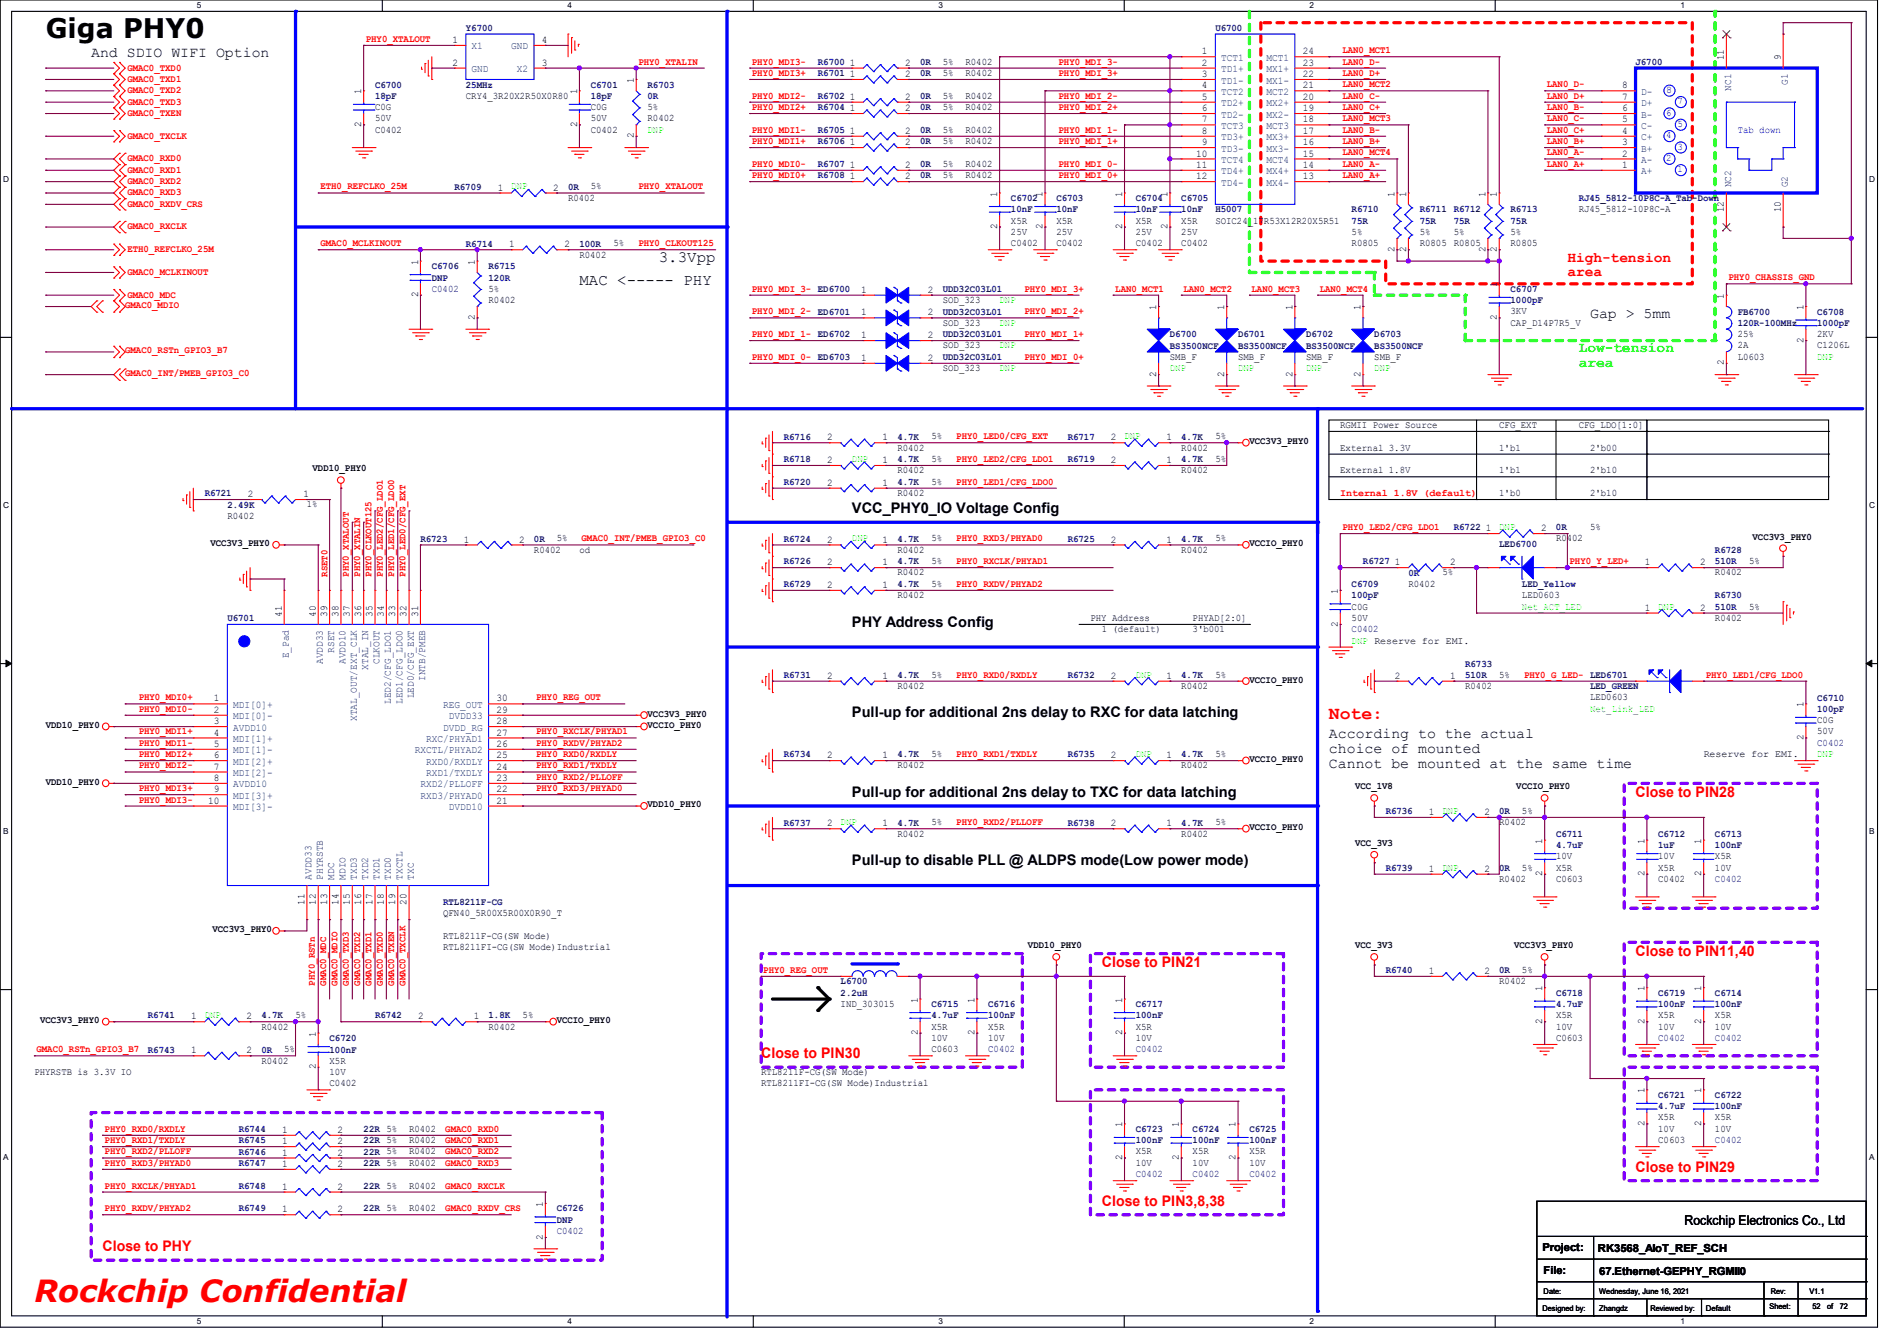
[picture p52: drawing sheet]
<svg xmlns="http://www.w3.org/2000/svg" width="297mm" height="210mm" viewBox="0 0 297 210" stroke-linecap="round" stroke-linejoin="round" font-family="sans-serif">
<defs><g id="words">
<text font-size="4.8" fill="#f00" x="5.4" y="204">Rockchip Confidential</text>
<text font-size="4.2" x="7.2" y="6">Giga PHY0</text>
<text font-size="2.8" fill="#f00" x="208.1" y="112.6">Note:</text>
<g font-size="2.5">
<text x="103.2" y="41.1">3.3Vpp</text>
<text x="90.7" y="44.6">MAC &lt;----- PHY</text>
</g>
<g font-size="2.3">
<text x="14.3" y="9">And SDIO WIFI Option</text>
<text x="249" y="49.9">Gap &gt; 5mm</text>
<text x="133.4" y="80.3">VCC_PHY0_IO Voltage Config</text>
<text x="133.4" y="98.1">PHY Address Config</text>
<text x="133.4" y="112.4">Pull-up for additional 2ns delay to RXC for data latching</text>
<text x="208.1" y="115.7">According to the actual</text>
<text x="208.1" y="117.9">choice of mounted</text>
<text x="133.4" y="124.8">Pull-up for additional 2ns delay to TXC for data latching</text>
<text x="208.1" y="120.2">Cannot be mounted at the same time</text>
<text x="133.4" y="135.5">Pull-up to disable PLL @ ALDPS mode(Low power mode)</text>
</g>
<g font-size="2.3" fill="#f00">
<text x="245.4" y="41">High-tension</text>
<text x="245.4" y="43.3">area</text>
<text x="256.1" y="124.8">Close to PIN28</text>
<text x="256.1" y="149.7">Close to PIN11,40</text>
<text x="172.5" y="151.5">Close to PIN21</text>
<text x="119.2" y="165.7">Close to PIN30</text>
<text x="256.1" y="183.5">Close to PIN29</text>
<text x="172.5" y="188.8">Close to PIN3,8,38</text>
<text x="16" y="195.9">Close to PHY</text>
</g>
<g font-size="2.3" fill="#0f0">
<text x="247.2" y="55.2">Low-tension</text>
<text x="247.2" y="57.5">area</text>
</g>
<text font-size="2.1" x="263.7" y="191.9">Rockchip Electronics Co., Ltd</text>
<g font-size="1.7">
<text x="241.5" y="196">Project:</text>
<text x="250.2" y="196.1">RK3568_AIoT_REF_SCH</text>
<text x="241.7" y="199.5">File:</text>
<text x="250.4" y="199.7">67.Ethernet-GEPHY_RGMII0</text>
</g>
<g font-size="1.6" fill="#000080">
<text x="72.9" y="4.8">Y6700</text>
<text x="190.3" y="4.8">U6700</text>
<text x="128.1" y="10.2">R6700</text>
<text x="128.1" y="11.9">R6701</text>
<text x="144.1" y="10.2">0R</text>
<text x="144.1" y="11.9">0R</text>
<text x="256.1" y="10.2">J6700</text>
<text x="58.7" y="13.7">C6700</text>
<text x="58.7" y="15.5">18pF</text>
<text x="72.9" y="13.7">25MHz</text>
<text x="92.5" y="13.7">C6701</text>
<text x="92.5" y="15.5">18pF</text>
<text x="101.4" y="13.7">R6703</text>
<text x="101.4" y="15.5">0R</text>
<text x="128.1" y="15.5">R6702</text>
<text x="128.1" y="17.3">R6704</text>
<text x="144.1" y="15.5">0R</text>
<text x="144.1" y="17.3">0R</text>
<text x="128.1" y="20.8">R6705</text>
<text x="128.1" y="22.6">R6706</text>
<text x="144.1" y="20.8">0R</text>
<text x="144.1" y="22.6">0R</text>
<text x="71.2" y="29.7">R6709</text>
<text x="88.9" y="29.7">0R</text>
<text x="128.1" y="26.2">R6707</text>
<text x="128.1" y="27.9">R6708</text>
<text x="144.1" y="26.2">0R</text>
<text x="144.1" y="27.9">0R</text>
<text x="158.3" y="31.5">C6702</text>
<text x="158.3" y="33.3">10nF</text>
<text x="165.4" y="31.5">C6703</text>
<text x="165.4" y="33.3">10nF</text>
<text x="177.8" y="31.5">C6704</text>
<text x="177.8" y="33.3">10nF</text>
<text x="184.9" y="31.5">C6705</text>
<text x="184.9" y="33.3">10nF</text>
<text x="190.3" y="33.3">H5007</text>
<text x="211.6" y="33.3">R6710</text>
<text x="211.6" y="35.1">75R</text>
<text x="222.3" y="33.3">R6711</text>
<text x="222.3" y="35.1">75R</text>
<text x="227.6" y="33.3">R6712</text>
<text x="227.6" y="35.1">75R</text>
<text x="236.5" y="33.3">R6713</text>
<text x="236.5" y="35.1">75R</text>
<text x="247.2" y="31.5">RJ45_5812-10P8C-A_Tab-Down</text>
<text x="72.9" y="38.6">R6714</text>
<text x="90.7" y="38.6">100R</text>
<text x="67.6" y="42.2">C6706</text>
<text x="67.6" y="43.9">DNP</text>
<text x="67.6" y="45.7">C0402</text>
<text x="76.5" y="42.2">R6715</text>
<text x="76.5" y="43.9">120R</text>
<text x="147.6" y="45.7">UDD32C03L01</text>
<text x="236.5" y="45.7">C6707</text>
<text x="236.5" y="47.5">1000pF</text>
<text x="147.6" y="49.3">UDD32C03L01</text>
<text x="147.6" y="52.8">UDD32C03L01</text>
<text x="183.2" y="52.8">D6700</text>
<text x="193.8" y="52.8">D6701</text>
<text x="204.5" y="52.8">D6702</text>
<text x="215.2" y="52.8">D6703</text>
<text x="272.1" y="49.3">FB6700</text>
<text x="272.1" y="51.1">120R-100MHz</text>
<text x="284.5" y="49.3">C6708</text>
<text x="284.5" y="51.1">1000pF</text>
<text x="147.6" y="56.4">UDD32C03L01</text>
<text x="183.2" y="54.6">BS3500NCF</text>
<text x="193.8" y="54.6">BS3500NCF</text>
<text x="204.5" y="54.6">BS3500NCF</text>
<text x="215.2" y="54.6">BS3500NCF</text>
<text x="122.7" y="68.8">R6716</text>
<text x="140.5" y="68.8">4.7K</text>
<text x="167.2" y="68.8">R6717</text>
<text x="184.9" y="68.8">4.7K</text>
<text x="32" y="77.7">R6721</text>
<text x="122.7" y="72.4">R6718</text>
<text x="122.7" y="75.9">R6720</text>
<text x="140.5" y="72.4">4.7K</text>
<text x="140.5" y="75.9">4.7K</text>
<text x="167.2" y="72.4">R6719</text>
<text x="184.9" y="72.4">4.7K</text>
<text x="35.6" y="79.5">2.49K</text>
<text x="227.6" y="83.1">R6722</text>
<text x="243.6" y="83.1">0R</text>
<text x="65.8" y="84.8">R6723</text>
<text x="83.6" y="84.8">0R</text>
<text x="122.7" y="88.4">R6726</text>
<text x="122.7" y="84.8">R6724</text>
<text x="140.5" y="88.4">4.7K</text>
<text x="140.5" y="84.8">4.7K</text>
<text x="167.2" y="84.8">R6725</text>
<text x="184.9" y="84.8">4.7K</text>
<text x="213.4" y="88.4">R6727</text>
<text x="234.7" y="85.7">LED6700</text>
<text x="268.5" y="86.6">R6728</text>
<text x="268.5" y="88.4">510R</text>
<text x="122.7" y="91.9">R6729</text>
<text x="140.5" y="91.9">4.7K</text>
<text x="211.6" y="91.9">C6709</text>
<text x="211.6" y="93.7">100pF</text>
<text x="220.5" y="90.2">0R</text>
<text x="238.3" y="91.9">LED_Yellow</text>
<text x="268.5" y="93.7">R6730</text>
<text x="268.5" y="95.5">510R</text>
<text x="35.6" y="97.3">U6701</text>
<text x="211.6" y="99">C0402</text>
<text x="122.7" y="106.2">R6731</text>
<text x="140.5" y="106.2">4.7K</text>
<text x="167.2" y="106.2">R6732</text>
<text x="184.9" y="106.2">4.7K</text>
<text x="229.4" y="104.4">R6733</text>
<text x="229.4" y="106.2">510R</text>
<text x="249" y="107.9">LED_GREEN</text>
<text x="284.5" y="109.7">C6710</text>
<text x="284.5" y="111.5">100pF</text>
<text x="122.7" y="118.6">R6734</text>
<text x="140.5" y="118.6">4.7K</text>
<text x="167.2" y="118.6">R6735</text>
<text x="184.9" y="118.6">4.7K</text>
<text x="284.5" y="116.8">C0402</text>
<text x="122.7" y="129.3">R6737</text>
<text x="140.5" y="129.3">4.7K</text>
<text x="167.2" y="129.3">R6738</text>
<text x="184.9" y="129.3">4.7K</text>
<text x="217" y="127.5">R6736</text>
<text x="234.7" y="127.5">0R</text>
<text x="243.6" y="131.1">C6711</text>
<text x="259.6" y="131.1">C6712</text>
<text x="268.5" y="131.1">C6713</text>
<text x="217" y="136.4">R6739</text>
<text x="234.7" y="136.4">0R</text>
<text x="243.6" y="132.8">4.7uF</text>
<text x="259.6" y="132.8">1uF</text>
<text x="268.5" y="132.8">100nF</text>
<text x="69.4" y="141.7">RTL8211F-CG</text>
<text x="268.5" y="138.1">C0402</text>
<text x="131.6" y="154.2">L6700</text>
<text x="131.6" y="156">2.2uH</text>
<text x="217" y="152.4">R6740</text>
<text x="234.7" y="152.4">0R</text>
<text x="243.6" y="156">C6718</text>
<text x="259.6" y="156">C6719</text>
<text x="268.5" y="156">C6714</text>
<text x="23.2" y="159.5">R6741</text>
<text x="40.9" y="159.5">4.7K</text>
<text x="58.7" y="159.5">R6742</text>
<text x="76.5" y="159.5">1.8K</text>
<text x="145.8" y="157.7">C6715</text>
<text x="145.8" y="159.5">4.7uF</text>
<text x="154.7" y="157.7">C6716</text>
<text x="154.7" y="159.5">100nF</text>
<text x="177.8" y="157.7">C6717</text>
<text x="177.8" y="159.5">100nF</text>
<text x="243.6" y="157.7">4.7uF</text>
<text x="259.6" y="157.7">100nF</text>
<text x="268.5" y="157.7">100nF</text>
<text x="23.2" y="164.8">R6743</text>
<text x="40.9" y="164.8">0R</text>
<text x="51.6" y="163.1">C6720</text>
<text x="51.6" y="164.8">100nF</text>
<text x="154.7" y="164.8">C0402</text>
<text x="177.8" y="164.8">C0402</text>
<text x="259.6" y="163">C0402</text>
<text x="268.5" y="163">C0402</text>
<text x="259.6" y="172">C6721</text>
<text x="259.6" y="173.7">4.7uF</text>
<text x="268.5" y="172">C6722</text>
<text x="268.5" y="173.7">100nF</text>
<text x="37.4" y="179.1">R6745</text>
<text x="37.4" y="177.3">R6744</text>
<text x="56.9" y="179.1">22R 5%</text>
<text x="56.9" y="177.3">22R 5%</text>
<text x="177.8" y="177.3">C6723</text>
<text x="177.8" y="179.1">100nF</text>
<text x="186.7" y="177.3">C6724</text>
<text x="186.7" y="179.1">100nF</text>
<text x="195.6" y="177.3">C6725</text>
<text x="195.6" y="179.1">100nF</text>
<text x="268.5" y="179">C0402</text>
<text x="37.4" y="180.8">R6746</text>
<text x="37.4" y="182.6">R6747</text>
<text x="56.9" y="180.8">22R 5%</text>
<text x="56.9" y="182.6">22R 5%</text>
<text x="177.8" y="184.4">C0402</text>
<text x="186.7" y="184.4">C0402</text>
<text x="195.6" y="184.4">C0402</text>
<text x="37.4" y="186.2">R6748</text>
<text x="37.4" y="189.7">R6749</text>
<text x="56.9" y="186.2">22R 5%</text>
<text x="56.9" y="189.7">22R 5%</text>
<text x="87.2" y="189.7">C6726</text>
<text x="87.2" y="191.5">DNP</text>
<text x="87.2" y="193.2">C0402</text>
</g>
<g font-size="1.6" fill="#f00">
<text x="19.9" y="11">GMAC0_TXD0</text>
<text x="57.3" y="6.6">PHY0_XTALOUT</text>
<text x="99.9" y="10.1">PHY0_XTALIN</text>
<text x="117.7" y="10.1">PHY0_MDI3-</text>
<text x="117.7" y="11.9">PHY0_MDI3+</text>
<text x="165.7" y="10.1">PHY0_MDI_3-</text>
<text x="165.7" y="11.9">PHY0_MDI_3+</text>
<text x="210.2" y="8.3">LAN0_MCT1</text>
<text x="210.2" y="10.1">LAN0_D-</text>
<text x="210.2" y="11.9">LAN0_D+</text>
<text x="19.9" y="14.6">GMAC0_TXD2</text>
<text x="19.9" y="16.4">GMAC0_TXD3</text>
<text x="19.9" y="12.8">GMAC0_TXD1</text>
<text x="117.7" y="15.5">PHY0_MDI2-</text>
<text x="117.7" y="17.2">PHY0_MDI2+</text>
<text x="165.7" y="15.5">PHY0_MDI_2-</text>
<text x="165.7" y="17.2">PHY0_MDI_2+</text>
<text x="210.2" y="13.7">LAN0_MCT2</text>
<text x="210.2" y="15.5">LAN0_C-</text>
<text x="210.2" y="17.2">LAN0_C+</text>
<text x="242.2" y="17.2">LAN0_B-</text>
<text x="242.2" y="15.5">LAN0_D+</text>
<text x="242.2" y="13.7">LAN0_D-</text>
<text x="19.9" y="21.7">GMAC0_TXCLK</text>
<text x="19.9" y="18.2">GMAC0_TXEN</text>
<text x="117.7" y="20.8">PHY0_MDI1-</text>
<text x="117.7" y="22.6">PHY0_MDI1+</text>
<text x="165.7" y="20.8">PHY0_MDI_1-</text>
<text x="165.7" y="22.6">PHY0_MDI_1+</text>
<text x="210.2" y="19">LAN0_MCT3</text>
<text x="210.2" y="20.8">LAN0_B-</text>
<text x="210.2" y="22.6">LAN0_B+</text>
<text x="242.2" y="22.6">LAN0_B+</text>
<text x="242.2" y="20.8">LAN0_C+</text>
<text x="242.2" y="19">LAN0_C-</text>
<text x="19.9" y="28.8">GMAC0_RXD2</text>
<text x="19.9" y="25.3">GMAC0_RXD0</text>
<text x="19.9" y="27.1">GMAC0_RXD1</text>
<text x="50.2" y="29.7">ETH0_REFCLKO_25M</text>
<text x="99.9" y="29.7">PHY0_XTALOUT</text>
<text x="117.7" y="26.1">PHY0_MDI0-</text>
<text x="117.7" y="27.9">PHY0_MDI0+</text>
<text x="165.7" y="26.1">PHY0_MDI_0-</text>
<text x="165.7" y="27.9">PHY0_MDI_0+</text>
<text x="210.2" y="24.3">LAN0_MCT4</text>
<text x="210.2" y="26.1">LAN0_A-</text>
<text x="210.2" y="27.9">LAN0_A+</text>
<text x="242.2" y="24.3">LAN0_A-</text>
<text x="242.2" y="26.1">LAN0_A+</text>
<text x="19.9" y="30.6">GMAC0_RXD3</text>
<text x="19.9" y="35.9">GMAC0_RXCLK</text>
<text x="19.9" y="32.4">GMAC0_RXDV_CRS</text>
<text x="19.9" y="39.5">ETH0_REFCLKO_25M</text>
<text x="50.2" y="38.6">GMAC0_MCLKINOUT</text>
<text x="99.9" y="38.6">PHY0_CLKOUT125</text>
<text x="19.9" y="43.1">GMAC0_MCLKINOUT</text>
<text x="19.9" y="46.6">GMAC0_MDC</text>
<text x="117.7" y="45.7">PHY0_MDI_3- ED6700</text>
<text x="160.4" y="45.7">PHY0_MDI_3+</text>
<text x="174.6" y="45.7">LAN0_MCT1</text>
<text x="185.3" y="45.7">LAN0_MCT2</text>
<text x="196" y="45.7">LAN0_MCT3</text>
<text x="206.6" y="45.7">LAN0_MCT4</text>
<text x="270.6" y="43.9">PHY0_CHASSIS_GND</text>
<text x="19.6" y="48.2">GMAC0_MDIO</text>
<text x="117.7" y="49.2">PHY0_MDI_2- ED6701</text>
<text x="117.7" y="52.8">PHY0_MDI_1- ED6702</text>
<text x="160.4" y="49.2">PHY0_MDI_2+</text>
<text x="160.4" y="52.8">PHY0_MDI_1+</text>
<text x="19.6" y="55.3">GMAC0_RSTn_GPIO3_B7</text>
<text x="19.6" y="58.9">GMAC0_INT/PMEB_GPIO3_C0</text>
<text x="117.7" y="56.3">PHY0_MDI_0- ED6703</text>
<text x="160.4" y="56.3">PHY0_MDI_0+</text>
<text x="149.7" y="68.8">PHY0_LED0/CFG_EXT</text>
<text x="149.7" y="72.3">PHY0_LED2/CFG_LDO1</text>
<text x="149.7" y="75.9">PHY0_LED1/CFG_LDO0</text>
<text x="209.8" y="77.7">Internal 1.8V (default)</text>
<text x="210.2" y="83">PHY0_LED2/CFG_LDO1</text>
<text x="91.1" y="84.8">GMAC0_INT/PMEB_GPIO3_C0</text>
<text x="149.7" y="88.3">PHY0_RXCLK/PHYAD1</text>
<text x="149.7" y="84.8">PHY0_RXD3/PHYAD0</text>
<text x="245.7" y="88.3">PHY0_Y_LED+</text>
<text x="51.3" y="90.3" transform="rotate(-90 51.3 90.3)">RSET0</text>
<text x="54.6" y="90.3" transform="rotate(-90 54.6 90.3)">PHY0_XTALOUT</text>
<text x="56.4" y="90.3" transform="rotate(-90 56.4 90.3)">PHY0_XTALIN</text>
<text x="58.2" y="90.3" transform="rotate(-90 58.2 90.3)">PHY0_CLKOUT125</text>
<text x="59.9" y="90.3" transform="rotate(-90 59.9 90.3)">PHY0_LED2/CFG_LDO1</text>
<text x="61.7" y="90.3" transform="rotate(-90 61.7 90.3)">PHY0_LED1/CFG_LDO0</text>
<text x="63.5" y="90.3" transform="rotate(-90 63.5 90.3)">PHY0_LED0/CFG_EXT</text>
<text x="149.7" y="91.9">PHY0_RXDV/PHYAD2</text>
<text x="149.7" y="106.1">PHY0_RXD0/RXDLY</text>
<text x="238.6" y="106.1">PHY0_G_LED- LED6701</text>
<text x="267.1" y="106.1">PHY0_LED1/CFG_LDO0</text>
<text x="21.7" y="111.5">PHY0_MDI0-</text>
<text x="21.7" y="109.7">PHY0_MDI0+</text>
<text x="83.9" y="109.7">PHY0_REG_OUT</text>
<text x="21.7" y="118.6">PHY0_MDI2+</text>
<text x="21.7" y="116.8">PHY0_MDI1-</text>
<text x="21.7" y="115">PHY0_MDI1+</text>
<text x="83.9" y="118.6">PHY0_RXD0/RXDLY</text>
<text x="83.9" y="116.8">PHY0_RXDV/PHYAD2</text>
<text x="83.9" y="115">PHY0_RXCLK/PHYAD1</text>
<text x="149.7" y="118.6">PHY0_RXD1/TXDLY</text>
<text x="21.7" y="125.7">PHY0_MDI3-</text>
<text x="21.7" y="123.9">PHY0_MDI3+</text>
<text x="21.7" y="120.4">PHY0_MDI2-</text>
<text x="83.9" y="123.9">PHY0_RXD3/PHYAD0</text>
<text x="83.9" y="120.4">PHY0_RXD1/TXDLY</text>
<text x="83.9" y="122.1">PHY0_RXD2/PLLOFF</text>
<text x="149.7" y="129.2">PHY0_RXD2/PLLOFF</text>
<text x="49.3" y="154.3" transform="rotate(-90 49.3 154.3)">PHY0_RSTn</text>
<text x="51.1" y="154.3" transform="rotate(-90 51.1 154.3)">GMAC0_MDC</text>
<text x="52.8" y="154.3" transform="rotate(-90 52.8 154.3)">GMAC0_MDIO</text>
<text x="54.6" y="154.3" transform="rotate(-90 54.6 154.3)">GMAC0_TXD3</text>
<text x="56.4" y="154.3" transform="rotate(-90 56.4 154.3)">GMAC0_TXD2</text>
<text x="58.2" y="154.3" transform="rotate(-90 58.2 154.3)">GMAC0_TXD1</text>
<text x="59.9" y="154.3" transform="rotate(-90 59.9 154.3)">GMAC0_TXD0</text>
<text x="61.7" y="154.3" transform="rotate(-90 61.7 154.3)">GMAC0_TXEN</text>
<text x="63.5" y="154.3" transform="rotate(-90 63.5 154.3)">GMAC0_TXCLK</text>
<text x="119.5" y="152.4">PHY0_REG_OUT</text>
<text x="5.7" y="164.8">GMAC0_RSTn_GPIO3_B7</text>
<text x="16.4" y="179">PHY0_RXD1/TXDLY</text>
<text x="16.4" y="177.2">PHY0_RXD0/RXDLY</text>
<text x="69.7" y="179">GMAC0_RXD1</text>
<text x="69.7" y="177.2">GMAC0_RXD0</text>
<text x="16.4" y="182.6">PHY0_RXD3/PHYAD0</text>
<text x="16.4" y="180.8">PHY0_RXD2/PLLOFF</text>
<text x="69.7" y="180.8">GMAC0_RXD2</text>
<text x="69.7" y="182.6">GMAC0_RXD3</text>
<text x="16.4" y="189.7">PHY0_RXDV/PHYAD2</text>
<text x="16.4" y="186.1">PHY0_RXCLK/PHYAD1</text>
<text x="69.7" y="186.1">GMAC0_RXCLK</text>
<text x="69.7" y="189.7">GMAC0_RXDV_CRS</text>
</g>
<g font-size="1.6">
<text x="70.8" y="6.7">1</text>
<text x="70.8" y="10.3">2</text>
<text x="84.8" y="10.3">3</text>
<text x="84.8" y="6.7">4</text>
<text x="133.1" y="10.3">1</text>
<text x="141.7" y="10.3">2</text>
<text x="147.6" y="10.1">5%</text>
<text x="147.6" y="11.9">5%</text>
<text x="151.2" y="10.1">R0402</text>
<text x="151.2" y="11.9">R0402</text>
<text x="188.2" y="10.3">2</text>
<text x="188.2" y="8.5">1</text>
<text x="204" y="8.5">24</text>
<text x="204" y="10.3">23</text>
<text x="269.9" y="9.4" transform="rotate(-90 269.9 9.4)">11</text>
<text x="278.8" y="9.4" transform="rotate(-90 278.8 9.4)">9</text>
<text x="56.6" y="14.8" transform="rotate(-90 56.6 14.8)">1</text>
<text x="58.7" y="17.2">C0G</text>
<text x="72.9" y="15.5">CRY4_3R20X2R50X0R80</text>
<text x="90.3" y="14.8" transform="rotate(-90 90.3 14.8)">1</text>
<text x="92.5" y="17.2">C0G</text>
<text x="99.2" y="13" transform="rotate(-90 99.2 13)">1</text>
<text x="101.4" y="17.2">5%</text>
<text x="133.1" y="15.6">1</text>
<text x="133.1" y="17.4">1</text>
<text x="133.1" y="12.1">1</text>
<text x="141.7" y="15.6">2</text>
<text x="141.7" y="17.4">2</text>
<text x="141.7" y="12.1">2</text>
<text x="147.6" y="15.5">5%</text>
<text x="147.6" y="17.2">5%</text>
<text x="151.2" y="15.5">R0402</text>
<text x="151.2" y="17.2">R0402</text>
<text x="188.2" y="17.4">6</text>
<text x="188.2" y="15.6">5</text>
<text x="188.2" y="13.8">4</text>
<text x="188.2" y="12.1">3</text>
<text x="204" y="12.1">22</text>
<text x="204" y="13.8">21</text>
<text x="204" y="15.6">20</text>
<text x="204" y="17.4">19</text>
<text x="254" y="17.4">6</text>
<text x="254" y="15.6">7</text>
<text x="254" y="13.8">8</text>
<text x="56.6" y="19.9" transform="rotate(-90 56.6 19.9)">2</text>
<text x="58.7" y="20.8">C0402</text>
<text x="58.7" y="19">50V</text>
<text x="90.3" y="19.9" transform="rotate(-90 90.3 19.9)">2</text>
<text x="92.5" y="20.8">C0402</text>
<text x="92.5" y="19">50V</text>
<text x="99.2" y="21.7" transform="rotate(-90 99.2 21.7)">2</text>
<text x="101.4" y="19">R0402</text>
<text x="133.1" y="21">1</text>
<text x="133.1" y="22.7">1</text>
<text x="141.7" y="21">2</text>
<text x="141.7" y="22.7">2</text>
<text x="147.6" y="20.8">5%</text>
<text x="147.6" y="22.6">5%</text>
<text x="151.2" y="20.8">R0402</text>
<text x="151.2" y="22.6">R0402</text>
<text x="188.2" y="22.7">9</text>
<text x="188.2" y="21">8</text>
<text x="188.2" y="19.2">7</text>
<text x="204" y="19.2">18</text>
<text x="204" y="21">17</text>
<text x="204" y="22.7">16</text>
<text x="254" y="22.7">3</text>
<text x="254" y="21">4</text>
<text x="254" y="19.2">5</text>
<text x="77.9" y="29.8">1</text>
<text x="86.6" y="29.8">2</text>
<text x="92.5" y="29.7">5%</text>
<text x="133.1" y="26.3">1</text>
<text x="133.1" y="28.1">1</text>
<text x="141.7" y="26.3">2</text>
<text x="141.7" y="28.1">2</text>
<text x="147.6" y="26.1">5%</text>
<text x="147.6" y="27.9">5%</text>
<text x="151.2" y="26.1">R0402</text>
<text x="151.2" y="27.9">R0402</text>
<text x="187.3" y="28.1">12</text>
<text x="187.3" y="26.3">11</text>
<text x="187.3" y="24.5">10</text>
<text x="204" y="24.5">15</text>
<text x="204" y="26.3">14</text>
<text x="204" y="28.1">13</text>
<text x="254" y="26.3">1</text>
<text x="254" y="24.5">2</text>
<text x="88.9" y="31.5">R0402</text>
<text x="156.1" y="35.9" transform="rotate(-90 156.1 35.9)">2</text>
<text x="156.1" y="30.8" transform="rotate(-90 156.1 30.8)">1</text>
<text x="158.3" y="35">X5R</text>
<text x="163.2" y="35.9" transform="rotate(-90 163.2 35.9)">2</text>
<text x="163.2" y="30.8" transform="rotate(-90 163.2 30.8)">1</text>
<text x="165.4" y="35">X5R</text>
<text x="175.7" y="35.9" transform="rotate(-90 175.7 35.9)">2</text>
<text x="175.7" y="30.8" transform="rotate(-90 175.7 30.8)">1</text>
<text x="177.8" y="35">X5R</text>
<text x="182.8" y="35.9" transform="rotate(-90 182.8 35.9)">2</text>
<text x="182.8" y="30.8" transform="rotate(-90 182.8 30.8)">1</text>
<text x="184.9" y="35">X5R</text>
<text x="190.3" y="35">SOIC24_17R53X12R20X5R51</text>
<text x="218.4" y="30.8" transform="rotate(-90 218.4 30.8)">1</text>
<text x="220.1" y="30.8" transform="rotate(-90 220.1 30.8)">1</text>
<text x="232.6" y="30.8" transform="rotate(-90 232.6 30.8)">1</text>
<text x="234.4" y="30.8" transform="rotate(-90 234.4 30.8)">1</text>
<text x="247.2" y="33.2">RJ45_5812-10P8C-A</text>
<text x="269.9" y="33.2" transform="rotate(-90 269.9 33.2)">12</text>
<text x="278.8" y="33.2" transform="rotate(-90 278.8 33.2)">10</text>
<text x="65.4" y="41.4" transform="rotate(-90 65.4 41.4)">1</text>
<text x="74.3" y="41.4" transform="rotate(-90 74.3 41.4)">1</text>
<text x="79.7" y="38.7">1</text>
<text x="88.4" y="38.7">2</text>
<text x="90.7" y="40.3">R0402</text>
<text x="96.1" y="38.6">5%</text>
<text x="158.3" y="38.6">C0402</text>
<text x="158.3" y="36.8">25V</text>
<text x="165.4" y="38.6">C0402</text>
<text x="165.4" y="36.8">25V</text>
<text x="177.8" y="38.6">C0402</text>
<text x="177.8" y="36.8">25V</text>
<text x="184.9" y="38.6">C0402</text>
<text x="184.9" y="36.8">25V</text>
<text x="211.6" y="38.6">R0805</text>
<text x="211.6" y="36.8">5%</text>
<text x="218.4" y="39.5" transform="rotate(-90 218.4 39.5)">2</text>
<text x="220.1" y="39.5" transform="rotate(-90 220.1 39.5)">2</text>
<text x="222.3" y="38.6">R0805</text>
<text x="222.3" y="36.8">5%</text>
<text x="227.6" y="38.6">R0805</text>
<text x="227.6" y="36.8">5%</text>
<text x="232.6" y="39.5" transform="rotate(-90 232.6 39.5)">2</text>
<text x="234.4" y="39.5" transform="rotate(-90 234.4 39.5)">2</text>
<text x="236.5" y="38.6">R0805</text>
<text x="236.5" y="36.8">5%</text>
<text x="65.4" y="46.6" transform="rotate(-90 65.4 46.6)">2</text>
<text x="76.5" y="47.5">R0402</text>
<text x="76.5" y="45.7">5%</text>
<text x="134.8" y="45.8">1</text>
<text x="145.3" y="45.8">2</text>
<text x="147.6" y="47.5">SOD_323</text>
<text x="234.4" y="45" transform="rotate(-90 234.4 45)">1</text>
<text x="269.9" y="46.8" transform="rotate(-90 269.9 46.8)">1</text>
<text x="74.3" y="50.1" transform="rotate(-90 74.3 50.1)">2</text>
<text x="134.8" y="49.4">1</text>
<text x="134.8" y="53">1</text>
<text x="145.3" y="49.4">2</text>
<text x="145.3" y="53">2</text>
<text x="147.6" y="51">SOD_323</text>
<text x="181" y="48.6" transform="rotate(-90 181 48.6)">1</text>
<text x="191.7" y="48.6" transform="rotate(-90 191.7 48.6)">1</text>
<text x="202.4" y="48.6" transform="rotate(-90 202.4 48.6)">1</text>
<text x="213" y="48.6" transform="rotate(-90 213 48.6)">1</text>
<text x="234.4" y="50.1" transform="rotate(-90 234.4 50.1)">2</text>
<text x="236.5" y="51">CAP_D14P7R5_V</text>
<text x="236.5" y="49.2">3KV</text>
<text x="272.1" y="52.8">25%</text>
<text x="282.4" y="53.7" transform="rotate(-90 282.4 53.7)">2</text>
<text x="282.4" y="48.6" transform="rotate(-90 282.4 48.6)">1</text>
<text x="284.5" y="52.8">2KV</text>
<text x="134.8" y="56.5">1</text>
<text x="145.3" y="56.5">2</text>
<text x="147.6" y="58.1">SOD_323</text>
<text x="147.6" y="54.6">SOD_323</text>
<text x="181" y="59" transform="rotate(-90 181 59)">2</text>
<text x="183.2" y="56.3">SMB_F</text>
<text x="191.7" y="59" transform="rotate(-90 191.7 59)">2</text>
<text x="193.8" y="56.3">SMB_F</text>
<text x="202.4" y="59" transform="rotate(-90 202.4 59)">2</text>
<text x="204.5" y="56.3">SMB_F</text>
<text x="213" y="59" transform="rotate(-90 213 59)">2</text>
<text x="215.2" y="56.3">SMB_F</text>
<text x="269.9" y="57.2" transform="rotate(-90 269.9 57.2)">2</text>
<text x="272.1" y="56.3">L0603</text>
<text x="272.1" y="54.6">2A</text>
<text x="284.5" y="54.6">C1206L</text>
<text x="129.5" y="69">2</text>
<text x="138.2" y="69">1</text>
<text x="140.5" y="70.6">R0402</text>
<text x="145.8" y="68.8">5%</text>
<text x="173.9" y="69">2</text>
<text x="182.6" y="69">1</text>
<text x="184.9" y="70.6">R0402</text>
<text x="190.3" y="68.8">5%</text>
<text x="195.6" y="69.6">VCC3V3_PHY0</text>
<text x="209.8" y="67">RGMII Power Source</text>
<text x="209.8" y="70.6">External 3.3V</text>
<text x="234.7" y="67">CFG_EXT</text>
<text x="234.7" y="70.6">1'b1</text>
<text x="247.2" y="67">CFG_LDO[1:0]</text>
<text x="249" y="70.6">2'b00</text>
<text x="38.8" y="77.9">2</text>
<text x="47.5" y="77.9">1</text>
<text x="48.9" y="73.8">VDD10_PHY0</text>
<text x="129.5" y="72.5">2</text>
<text x="129.5" y="76.1">2</text>
<text x="138.2" y="72.5">1</text>
<text x="138.2" y="76.1">1</text>
<text x="140.5" y="74.1">R0402</text>
<text x="140.5" y="77.7">R0402</text>
<text x="145.8" y="72.3">5%</text>
<text x="145.8" y="75.9">5%</text>
<text x="173.9" y="72.5">2</text>
<text x="182.6" y="72.5">1</text>
<text x="184.9" y="74.1">R0402</text>
<text x="190.3" y="72.3">5%</text>
<text x="209.8" y="74.1">External 1.8V</text>
<text x="234.7" y="74.1">1'b1</text>
<text x="234.7" y="77.7">1'b0</text>
<text x="249" y="77.7">2'b10</text>
<text x="249" y="74.1">2'b10</text>
<text x="35.6" y="81.2">R0402</text>
<text x="48" y="79.5">1%</text>
<text x="232.6" y="83.2">1</text>
<text x="241.3" y="83.2">2</text>
<text x="249" y="83">5%</text>
<text x="32.9" y="85.6">VCC3V3_PHY0</text>
<text x="72.6" y="85">1</text>
<text x="81.3" y="85">2</text>
<text x="83.6" y="86.6">R0402</text>
<text x="87.2" y="84.8">5%</text>
<text x="90.7" y="86.6">od</text>
<text x="129.5" y="88.5">2</text>
<text x="129.5" y="85">2</text>
<text x="138.2" y="88.5">1</text>
<text x="138.2" y="85">1</text>
<text x="140.5" y="86.6">R0402</text>
<text x="145.8" y="88.3">5%</text>
<text x="145.8" y="84.8">5%</text>
<text x="173.9" y="85">2</text>
<text x="182.6" y="85">1</text>
<text x="184.9" y="86.6">R0402</text>
<text x="190.3" y="84.8">5%</text>
<text x="195.6" y="85.6">VCCIO_PHY0</text>
<text x="218.4" y="88.5">1</text>
<text x="227.1" y="88.5">2</text>
<text x="243.6" y="84.8">R0402</text>
<text x="257.5" y="88.5">1</text>
<text x="266.2" y="88.5">2</text>
<text x="273.8" y="88.3">5%</text>
<text x="274.4" y="84.5">VCC3V3_PHY0</text>
<text x="129.5" y="92.1">2</text>
<text x="138.2" y="92.1">1</text>
<text x="140.5" y="93.7">R0402</text>
<text x="140.5" y="90.1">R0402</text>
<text x="145.8" y="91.9">5%</text>
<text x="209.5" y="93" transform="rotate(-90 209.5 93)">1</text>
<text x="211.6" y="95.5">C0G</text>
<text x="220.5" y="91.9">R0402</text>
<text x="225.8" y="90.1">5%</text>
<text x="238.3" y="93.7">LED0603</text>
<text x="257.5" y="95.6">1</text>
<text x="266.2" y="95.6">2</text>
<text x="268.5" y="90.1">R0402</text>
<text x="273.8" y="95.5">5%</text>
<text x="44.1" y="96.6" transform="rotate(-90 44.1 96.6)">41</text>
<text x="49.4" y="96.6" transform="rotate(-90 49.4 96.6)">40</text>
<text x="51.2" y="96.6" transform="rotate(-90 51.2 96.6)">39</text>
<text x="53" y="96.6" transform="rotate(-90 53 96.6)">38</text>
<text x="54.8" y="96.6" transform="rotate(-90 54.8 96.6)">37</text>
<text x="56.6" y="96.6" transform="rotate(-90 56.6 96.6)">36</text>
<text x="58.3" y="96.6" transform="rotate(-90 58.3 96.6)">35</text>
<text x="60.1" y="96.6" transform="rotate(-90 60.1 96.6)">34</text>
<text x="61.9" y="96.6" transform="rotate(-90 61.9 96.6)">33</text>
<text x="63.7" y="96.6" transform="rotate(-90 63.7 96.6)">32</text>
<text x="65.4" y="96.6" transform="rotate(-90 65.4 96.6)">31</text>
<text x="170.7" y="97.2">PHY Address</text>
<text x="172.5" y="99">1 (default)</text>
<text x="186.7" y="97.2">PHYAD[2:0]</text>
<text x="186.7" y="99">3'b001</text>
<text x="209.5" y="98.1" transform="rotate(-90 209.5 98.1)">2</text>
<text x="211.6" y="97.2">50V</text>
<text x="268.5" y="97.2">R0402</text>
<text x="129.5" y="106.3">2</text>
<text x="138.2" y="106.3">1</text>
<text x="140.5" y="107.9">R0402</text>
<text x="145.8" y="106.1">5%</text>
<text x="173.9" y="106.3">2</text>
<text x="182.6" y="106.3">1</text>
<text x="184.9" y="107.9">R0402</text>
<text x="190.3" y="106.1">5%</text>
<text x="195.6" y="106.9">VCCIO_PHY0</text>
<text x="218.4" y="106.3">2</text>
<text x="227.1" y="106.3">1</text>
<text x="229.4" y="107.9">R0402</text>
<text x="234.7" y="106.1">5%</text>
<text x="33.5" y="109.9">1</text>
<text x="33.5" y="111.6">2</text>
<text x="33.5" y="113.4">3</text>
<text x="77.7" y="113.4">28</text>
<text x="77.7" y="111.6">29</text>
<text x="77.7" y="109.9">30</text>
<text x="101.4" y="112.2">VCC3V3_PHY0</text>
<text x="249" y="109.7">LED0603</text>
<text x="282.4" y="110.8" transform="rotate(-90 282.4 110.8)">1</text>
<text x="284.5" y="113.2">C0G</text>
<text x="7.2" y="114">VDD10_PHY0</text>
<text x="33.5" y="115.2">4</text>
<text x="33.5" y="117">5</text>
<text x="33.5" y="118.7">6</text>
<text x="77.7" y="118.7">25</text>
<text x="77.7" y="117">26</text>
<text x="77.7" y="115.2">27</text>
<text x="101.4" y="114">VCCIO_PHY0</text>
<text x="129.5" y="118.7">2</text>
<text x="138.2" y="118.7">1</text>
<text x="145.8" y="118.6">5%</text>
<text x="173.9" y="118.7">2</text>
<text x="182.6" y="118.7">1</text>
<text x="190.3" y="118.6">5%</text>
<text x="195.6" y="119.3">VCCIO_PHY0</text>
<text x="266.7" y="118.6">Reserve for EMI.</text>
<text x="282.4" y="115.9" transform="rotate(-90 282.4 115.9)">2</text>
<text x="284.5" y="115">50V</text>
<text x="7.2" y="122.9">VDD10_PHY0</text>
<text x="32.6" y="125.9">10</text>
<text x="33.5" y="120.5">7</text>
<text x="33.5" y="122.3">8</text>
<text x="33.5" y="124.1">9</text>
<text x="77.7" y="125.9">21</text>
<text x="77.7" y="124.1">22</text>
<text x="77.7" y="122.3">23</text>
<text x="77.7" y="120.5">24</text>
<text x="140.5" y="120.4">R0402</text>
<text x="184.9" y="120.4">R0402</text>
<text x="212.2" y="123.6">VCC_1V8</text>
<text x="237.4" y="123.6">VCCIO_PHY0</text>
<text x="101.4" y="126.4">VDD10_PHY0</text>
<text x="129.5" y="129.4">2</text>
<text x="138.2" y="129.4">1</text>
<text x="140.5" y="131">R0402</text>
<text x="145.8" y="129.2">5%</text>
<text x="173.9" y="129.4">2</text>
<text x="182.6" y="129.4">1</text>
<text x="184.9" y="131">R0402</text>
<text x="190.3" y="129.2">5%</text>
<text x="195.6" y="130">VCCIO_PHY0</text>
<text x="223.7" y="127.6">1</text>
<text x="232.4" y="127.6">2</text>
<text x="234.7" y="129.2">R0402</text>
<text x="238.3" y="127.5">5%</text>
<text x="212.2" y="132.5">VCC_3V3</text>
<text x="223.7" y="136.5">1</text>
<text x="232.4" y="136.5">2</text>
<text x="238.3" y="136.4">5%</text>
<text x="241.5" y="137.2" transform="rotate(-90 241.5 137.2)">2</text>
<text x="241.5" y="132.1" transform="rotate(-90 241.5 132.1)">1</text>
<text x="243.6" y="136.4">X5R</text>
<text x="243.6" y="134.6">10V</text>
<text x="257.5" y="137.2" transform="rotate(-90 257.5 137.2)">2</text>
<text x="257.5" y="132.1" transform="rotate(-90 257.5 132.1)">1</text>
<text x="259.6" y="136.4">X5R</text>
<text x="259.6" y="134.6">10V</text>
<text x="266.4" y="137.2" transform="rotate(-90 266.4 137.2)">2</text>
<text x="266.4" y="132.1" transform="rotate(-90 266.4 132.1)">1</text>
<text x="268.5" y="134.6">X5R</text>
<text x="268.5" y="136.4">10V</text>
<text x="47.7" y="141.7" transform="rotate(-90 47.7 141.7)">11</text>
<text x="49.4" y="141.7" transform="rotate(-90 49.4 141.7)">12</text>
<text x="51.2" y="141.7" transform="rotate(-90 51.2 141.7)">13</text>
<text x="53" y="141.7" transform="rotate(-90 53 141.7)">14</text>
<text x="54.8" y="141.7" transform="rotate(-90 54.8 141.7)">15</text>
<text x="56.6" y="141.7" transform="rotate(-90 56.6 141.7)">16</text>
<text x="58.3" y="141.7" transform="rotate(-90 58.3 141.7)">17</text>
<text x="60.1" y="141.7" transform="rotate(-90 60.1 141.7)">18</text>
<text x="61.9" y="141.7" transform="rotate(-90 61.9 141.7)">19</text>
<text x="63.7" y="141.7" transform="rotate(-90 63.7 141.7)">20</text>
<text x="69.4" y="143.5">QFN40_5R00X5R00X0R90_T</text>
<text x="234.7" y="138.1">R0402</text>
<text x="243.6" y="138.1">C0603</text>
<text x="259.6" y="138.1">C0402</text>
<text x="33.3" y="146">VCC3V3_PHY0</text>
<text x="69.4" y="147">RTL8211F-CG(SW Mode)</text>
<text x="69.4" y="148.8">RTL8211FI-CG(SW Mode)Industrial</text>
<text x="160.9" y="148.5">VDD10_PHY0</text>
<text x="212.2" y="148.5">VCC_3V3</text>
<text x="237.1" y="148.5">VCC3V3_PHY0</text>
<text x="223.7" y="152.5">1</text>
<text x="232.4" y="152.5">2</text>
<text x="234.7" y="154.1">R0402</text>
<text x="238.3" y="152.4">5%</text>
<text x="241.5" y="155.2" transform="rotate(-90 241.5 155.2)">1</text>
<text x="257.5" y="155.2" transform="rotate(-90 257.5 155.2)">1</text>
<text x="266.4" y="155.2" transform="rotate(-90 266.4 155.2)">1</text>
<text x="6.3" y="160.2">VCC3V3_PHY0</text>
<text x="29.9" y="159.6">1</text>
<text x="38.6" y="159.6">2</text>
<text x="40.9" y="161.2">R0402</text>
<text x="46.3" y="159.5">5%</text>
<text x="65.5" y="159.6">2</text>
<text x="74.2" y="159.6">1</text>
<text x="76.5" y="161.2">R0402</text>
<text x="81.8" y="159.5">5%</text>
<text x="87.2" y="160.2">VCCIO_PHY0</text>
<text x="131.6" y="157.7">IND_303015</text>
<text x="143.7" y="157" transform="rotate(-90 143.7 157)">1</text>
<text x="145.8" y="161.2">X5R</text>
<text x="152.6" y="157" transform="rotate(-90 152.6 157)">1</text>
<text x="154.7" y="161.2">X5R</text>
<text x="175.7" y="157" transform="rotate(-90 175.7 157)">1</text>
<text x="177.8" y="161.2">X5R</text>
<text x="241.5" y="160.4" transform="rotate(-90 241.5 160.4)">2</text>
<text x="243.6" y="159.5">X5R</text>
<text x="243.6" y="161.2">10V</text>
<text x="257.5" y="160.4" transform="rotate(-90 257.5 160.4)">2</text>
<text x="259.6" y="159.5">X5R</text>
<text x="259.6" y="161.2">10V</text>
<text x="266.4" y="160.4" transform="rotate(-90 266.4 160.4)">2</text>
<text x="268.5" y="159.5">X5R</text>
<text x="268.5" y="161.2">10V</text>
<text x="29.9" y="165">1</text>
<text x="38.6" y="165">2</text>
<text x="40.9" y="166.6">R0402</text>
<text x="44.5" y="164.8">5%</text>
<text x="49.4" y="167.5" transform="rotate(-90 49.4 167.5)">2</text>
<text x="49.4" y="162.3" transform="rotate(-90 49.4 162.3)">1</text>
<text x="51.6" y="166.6">X5R</text>
<text x="143.7" y="162.1" transform="rotate(-90 143.7 162.1)">2</text>
<text x="145.8" y="164.8">C0603</text>
<text x="145.8" y="163">10V</text>
<text x="152.6" y="162.1" transform="rotate(-90 152.6 162.1)">2</text>
<text x="154.7" y="163">10V</text>
<text x="175.7" y="162.1" transform="rotate(-90 175.7 162.1)">2</text>
<text x="177.8" y="163">10V</text>
<text x="243.6" y="163">C0603</text>
<text x="5.4" y="168.4">PHYRSTB is 3.3V IO</text>
<text x="51.6" y="170.1">C0402</text>
<text x="51.6" y="168.4">10V</text>
<text x="119.2" y="168.4">RTL8211F-CG(SW Mode)</text>
<text x="119.2" y="170.1">RTL8211FI-CG(SW Mode)Industrial</text>
<text x="257.5" y="171.2" transform="rotate(-90 257.5 171.2)">1</text>
<text x="266.4" y="171.2" transform="rotate(-90 266.4 171.2)">1</text>
<text x="44.2" y="179.2">1</text>
<text x="44.2" y="177.4">1</text>
<text x="52.8" y="179.2">2</text>
<text x="52.8" y="177.4">2</text>
<text x="64" y="179">R0402</text>
<text x="64" y="177.2">R0402</text>
<text x="175.7" y="176.6" transform="rotate(-90 175.7 176.6)">1</text>
<text x="184.6" y="176.6" transform="rotate(-90 184.6 176.6)">1</text>
<text x="193.5" y="176.6" transform="rotate(-90 193.5 176.6)">1</text>
<text x="257.5" y="176.4" transform="rotate(-90 257.5 176.4)">2</text>
<text x="259.6" y="179">C0603</text>
<text x="259.6" y="175.5">X5R</text>
<text x="259.6" y="177.2">10V</text>
<text x="266.4" y="176.4" transform="rotate(-90 266.4 176.4)">2</text>
<text x="268.5" y="175.5">X5R</text>
<text x="268.5" y="177.2">10V</text>
<text x="44.2" y="181">1</text>
<text x="44.2" y="182.8">1</text>
<text x="52.8" y="181">2</text>
<text x="52.8" y="182.8">2</text>
<text x="64" y="180.8">R0402</text>
<text x="64" y="182.6">R0402</text>
<text x="175.7" y="181.7" transform="rotate(-90 175.7 181.7)">2</text>
<text x="177.8" y="180.8">X5R</text>
<text x="177.8" y="182.6">10V</text>
<text x="184.6" y="181.7" transform="rotate(-90 184.6 181.7)">2</text>
<text x="186.7" y="180.8">X5R</text>
<text x="186.7" y="182.6">10V</text>
<text x="193.5" y="181.7" transform="rotate(-90 193.5 181.7)">2</text>
<text x="195.6" y="180.8">X5R</text>
<text x="195.6" y="182.6">10V</text>
<text x="44.2" y="186.3">1</text>
<text x="44.2" y="189.9">1</text>
<text x="52.8" y="186.3">2</text>
<text x="52.8" y="189.9">2</text>
<text x="64" y="186.1">R0402</text>
<text x="64" y="189.7">R0402</text>
<text x="85" y="189" transform="rotate(-90 85 189)">1</text>
<text x="85" y="194.1" transform="rotate(-90 85 194.1)">2</text>
</g>
<g font-size="1.6" fill="#004080">
<text x="73.8" y="7.7">X1</text>
<text x="73.8" y="11.3">GND</text>
<text x="80.1" y="7.7">GND</text>
<text x="80.9" y="11.3">X2</text>
<text x="191.2" y="11.3">TD1+</text>
<text x="191.2" y="9.5">TCT1</text>
<text x="198.3" y="9.5">MCT1</text>
<text x="198.3" y="11.3">MX1+</text>
<text x="191.2" y="16.6">TD2+</text>
<text x="191.2" y="14.9">TCT2</text>
<text x="191.2" y="13.1">TD1-</text>
<text x="198.3" y="13.1">MX1-</text>
<text x="198.3" y="14.9">MCT2</text>
<text x="198.3" y="16.6">MX2+</text>
<text x="257" y="16.6">D+</text>
<text x="257" y="14.9">D-</text>
<text x="271" y="14.2" transform="rotate(-90 271 14.2)">NC1</text>
<text x="279.9" y="13.3" transform="rotate(-90 279.9 13.3)">G1</text>
<text x="191.2" y="23.7">TD3-</text>
<text x="191.2" y="22">TD3+</text>
<text x="191.2" y="20.2">TCT3</text>
<text x="191.2" y="18.4">TD2-</text>
<text x="198.3" y="18.4">MX2-</text>
<text x="198.3" y="20.2">MCT3</text>
<text x="198.3" y="22">MX3+</text>
<text x="198.3" y="23.7">MX3-</text>
<text x="257" y="23.7">B+</text>
<text x="257" y="22">C+</text>
<text x="257" y="20.2">C-</text>
<text x="257" y="18.4">B-</text>
<text x="191.2" y="29.1">TD4-</text>
<text x="191.2" y="27.3">TD4+</text>
<text x="191.2" y="25.5">TCT4</text>
<text x="198.3" y="25.5">MCT4</text>
<text x="198.3" y="27.3">MX4+</text>
<text x="198.3" y="29.1">MX4-</text>
<text x="257" y="27.3">A+</text>
<text x="257" y="25.5">A-</text>
<text x="271" y="29.3" transform="rotate(-90 271 29.3)">NC2</text>
<text x="279.9" y="29.3" transform="rotate(-90 279.9 29.3)">G2</text>
<text x="45.2" y="103.1" transform="rotate(-90 45.2 103.1)">E_Pad</text>
<text x="50.5" y="104" transform="rotate(-90 50.5 104)">AVDD33</text>
<text x="52.3" y="102.2" transform="rotate(-90 52.3 102.2)">RSET</text>
<text x="54.1" y="104" transform="rotate(-90 54.1 104)">AVDD10</text>
<text x="57.7" y="104.9" transform="rotate(-90 57.7 104.9)">XTAL_IN</text>
<text x="59.4" y="104" transform="rotate(-90 59.4 104)">CLKOUT</text>
<text x="66.5" y="106.7" transform="rotate(-90 66.5 106.7)">INTB/PMEB</text>
<text x="36.5" y="110.9">MDI[0]+</text>
<text x="36.5" y="112.7">MDI[0]-</text>
<text x="55.9" y="112.9" transform="rotate(-90 55.9 112.9)">XTAL_OUT/EXT_CLK</text>
<text x="61.2" y="110.2" transform="rotate(-90 61.2 110.2)">LED2/CFG_LDO1</text>
<text x="63" y="110.2" transform="rotate(-90 63 110.2)">LED1/CFG_LDO0</text>
<text x="64.8" y="109.3" transform="rotate(-90 64.8 109.3)">LED0/CFG_EXT</text>
<text x="69.4" y="110.9">REG_OUT</text>
<text x="70.3" y="112.7">DVDD33</text>
<text x="36.5" y="114.4">AVDD10</text>
<text x="36.5" y="116.2">MDI[1]+</text>
<text x="36.5" y="118">MDI[1]-</text>
<text x="36.5" y="119.8">MDI[2]+</text>
<text x="64.9" y="118">RXCTL/PHYAD2</text>
<text x="66.7" y="119.8">RXD0/RXDLY</text>
<text x="66.7" y="116.2">RXC/PHYAD1</text>
<text x="69.4" y="114.4">DVDD_RG</text>
<text x="36.5" y="121.5">MDI[2]-</text>
<text x="36.5" y="123.3">AVDD10</text>
<text x="36.5" y="125.1">MDI[3]+</text>
<text x="65.8" y="125.1">RXD3/PHYAD0</text>
<text x="65.8" y="123.3">RXD2/PLLOFF</text>
<text x="66.7" y="121.5">RXD1/TXDLY</text>
<text x="36.5" y="126.9">MDI[3]-</text>
<text x="70.3" y="126.9">DVDD10</text>
<text x="48.8" y="137.8" transform="rotate(-90 48.8 137.8)">AVDD33</text>
<text x="50.5" y="137.8" transform="rotate(-90 50.5 137.8)">PHYRSTB</text>
<text x="52.3" y="137.8" transform="rotate(-90 52.3 137.8)">MDC</text>
<text x="54.1" y="137.8" transform="rotate(-90 54.1 137.8)">MDIO</text>
<text x="55.9" y="137.8" transform="rotate(-90 55.9 137.8)">TXD3</text>
<text x="57.7" y="137.8" transform="rotate(-90 57.7 137.8)">TXD2</text>
<text x="59.4" y="137.8" transform="rotate(-90 59.4 137.8)">TXD1</text>
<text x="61.2" y="137.8" transform="rotate(-90 61.2 137.8)">TXD0</text>
<text x="63" y="137.8" transform="rotate(-90 63 137.8)">TXCTL</text>
<text x="64.8" y="137.8" transform="rotate(-90 64.8 137.8)">TXC</text>
</g>
<g font-size="1.6" fill="#00f">
<text x="260.9" y="14.6">8</text>
<text x="262.6" y="16.3">7</text>
<text x="260.9" y="18.1">6</text>
<text x="260.9" y="21.7">4</text>
<text x="262.6" y="23.5">3</text>
<text x="262.6" y="19.9">5</text>
<text x="272.1" y="20.8">Tab down</text>
<text x="260.9" y="25.2">2</text>
<text x="262.6" y="27">1</text>
</g>
<g font-size="1.6" fill="#0f0">
<text x="101.4" y="20.8">DNP</text>
<text x="80.1" y="29.7">DNP</text>
<text x="156.5" y="47.5">DNP</text>
<text x="156.5" y="51">DNP</text>
<text x="156.5" y="58.1">DNP</text>
<text x="156.5" y="54.6">DNP</text>
<text x="183.2" y="58.1">DNP</text>
<text x="193.8" y="58.1">DNP</text>
<text x="204.5" y="58.1">DNP</text>
<text x="215.2" y="58.1">DNP</text>
<text x="284.5" y="56.3">DNP</text>
<text x="176.1" y="68.8">DNP</text>
<text x="133.4" y="72.3">DNP</text>
<text x="234.7" y="83">DNP</text>
<text x="133.4" y="84.8">DNP</text>
<text x="238.3" y="95.5">Net_ACT_LED</text>
<text x="259.6" y="95.5">DNP</text>
<text x="211.6" y="100.8">DNP Reserve for EMI.</text>
<text x="177.8" y="106.1">DNP</text>
<text x="249" y="111.5">Net_Link_LED</text>
<text x="177.8" y="118.6">DNP</text>
<text x="284.5" y="118.6">DNP</text>
<text x="131.6" y="129.2">DNP</text>
<text x="225.8" y="127.5">DNP</text>
<text x="225.8" y="136.4">DNP</text>
<text x="32" y="159.5">DNP</text>
</g>
<g font-size="1.3">
<text x="30.8" y="1.3">5</text>
<text x="88.9" y="1.3">4</text>
<text x="146.9" y="1.3">3</text>
<text x="205" y="1.3">2</text>
<text x="263.1" y="1.3">1</text>
<text x=".5" y="28.4">D</text>
<text x="292.7" y="28.4">D</text>
<text x=".5" y="79.5">C</text>
<text x="292.7" y="79.5">C</text>
<text x=".5" y="130.6">B</text>
<text x="292.7" y="130.6">B</text>
<text x=".5" y="181.7">A</text>
<text x="292.7" y="181.7">A</text>
<text x="30.8" y="207.4">5</text>
<text x="88.9" y="207.4">4</text>
<text x="146.9" y="207.4">3</text>
<text x="205" y="207.4">2</text>
<text x="263.1" y="207.4">1</text>
</g>
<g font-size="1.2">
<text x="241.7" y="202.6">Date:</text>
<text x="250.4" y="202.6">Wednesday, June 16, 2021</text>
<text x="277.2" y="202.6">Rev:</text>
<text x="283.3" y="202.6">V1.1</text>
<text x="241.5" y="205.3">Designed by:</text>
<text x="250.4" y="205.3">Zhangdz</text>
<text x="258.4" y="205.3">Reviewed by:</text>
<text x="267.1" y="205.3">Default</text>
<text x="277.1" y="205.1">Sheet:</text>
<text x="283.8" y="205.1">52</text>
<text x="286.1" y="205.1">of</text>
<text x="288.1" y="205.1">72</text>
</g>
</g></defs>
<path d="M0 0h294v207.9h-294zM1.8 1.8h290.4v204.3h-290.4z" fill="none" stroke="#000" stroke-width=".17"/>
<g fill="#fff">
<path d="M30.8 .2h.7v1.4h-.7z"/>
<path d="M30.8 206.2h.7v1.4h-.7z"/>
</g>
<path d="M59.9 0v1.8M59.9 206.1v1.8" fill="none" stroke="#000" stroke-width=".17"/>
<g fill="#fff">
<path d="M88.9 .2h.6v1.4h-.6z"/>
<path d="M88.9 206.2h.6v1.4h-.6z"/>
</g>
<path d="M117.9 0v1.8M117.9 206.1v1.8" fill="none" stroke="#000" stroke-width=".17"/>
<g fill="#fff">
<path d="M146.9 .2h.7v1.4h-.7z"/>
<path d="M146.9 206.2h.7v1.4h-.7z"/>
</g>
<path d="M176 0v1.8M176 206.1v1.8" fill="none" stroke="#000" stroke-width=".17"/>
<g fill="#fff">
<path d="M205 .2h.7v1.4h-.7z"/>
<path d="M205 206.2h.7v1.4h-.7z"/>
</g>
<path d="M234.1 0v1.8M234.1 206.1v1.8" fill="none" stroke="#000" stroke-width=".17"/>
<g fill="#fff">
<path d="M263.1 .2h.7v1.4h-.7z"/>
<path d="M263.1 206.2h.7v1.4h-.7z"/>
<path d="M.5 27.3h.9v1.4h-.9z"/>
<path d="M292.7 27.3h.8v1.4h-.8z"/>
<path d="M.5 78.4h.9v1.4h-.9z"/>
<path d="M292.7 78.4h.8v1.4h-.8z"/>
</g>
<path d="M0 52.8h1.8M292.2 52.8h1.8" fill="none" stroke="#000" stroke-width=".17"/>
<g fill="#fff">
<path d="M.5 129.5h.8v1.4h-.8z"/>
<path d="M292.7 129.5h.8v1.4h-.8z"/>
</g>
<path d="M0 103.9h1.8M292.2 103.9h1.8" fill="none" stroke="#000" stroke-width=".17"/>
<path d="M.9 103.4l.9 .5-.9 .5zM292.2 103.9l.9-.5v1z" fill="#000" stroke="#000" stroke-width=".16"/>
<g fill="#fff">
<path d="M.5 180.5h.8v1.4h-.8z"/>
<path d="M292.7 180.5h.8v1.4h-.8z"/>
</g>
<path d="M0 155h1.8M292.2 155h1.8" fill="none" stroke="#000" stroke-width=".17"/>
<path d="M170.7 149.4h30.3v17.7h-30.3zM254.3 147.6h30.2v17.8h-30.2zM170.7 170.7h30.3v19.5h-30.3zM254.3 167.1h30.2v17.8h-30.2z" fill="none" stroke="#8000ff" stroke-width=".51" stroke-dasharray="1 1"/>
<path d="M113.8 126.2h92.5" fill="none" stroke="#00f" stroke-width=".51"/>
<circle cx="206.3" cy="126.2" r=".25" fill="#00f"/>
<path d="M113.8 101.3h92.5" fill="none" stroke="#00f" stroke-width=".51"/>
<circle cx="206.3" cy="101.3" r=".25" fill="#00f"/>
<path d="M120.9 156.5h8.9M128.1 154.7l1.7 1.8M129.8 156.5l-1.7 1.7" fill="none" stroke="#000" stroke-width=".51"/>
<g fill="#000">
<circle cx="128.1" cy="154.7" r=".25"/>
<circle cx="128.1" cy="158.2" r=".25"/>
<circle cx="129.8" cy="156.5" r=".25"/>
</g>
<path d="M119.2 149.4h40.9v17.7h-40.9z" fill="none" stroke="#8000ff" stroke-width=".51" stroke-dasharray="1 1"/>
<path d="M113.8 81.8h92.5" fill="none" stroke="#00f" stroke-width=".51"/>
<circle cx="206.3" cy="81.8" r=".25" fill="#00f"/>
<g fill="none" stroke="#000" stroke-width=".17">
<path d="M208.1 65.8h49.8v12.4h-49.8zM208.1 67.6h78.2M208.1 71.1h78.2M208.1 74.7h78.2M231.2 78.2h.1M231.2 65.8v12.4M243.6 78.2h.1M243.6 65.8v12.4M257.9 65.8h28.4v12.4h-28.4zM257.9 67.6h.1M257.9 71.1h.1M257.9 74.7h.1"/>
<path d="M286.3 67.6h.1M286.3 71.1h.1M286.3 74.7h.1M169 97.8h26.6M195.6 97.8h.1"/>
</g>
<path d="M254.3 122.7h30.2v19.5h-30.2zM14.3 174.2h80v23.2h-80z" fill="none" stroke="#8000ff" stroke-width=".51" stroke-dasharray="1 1"/>
<path d="M206.3 81.8v19.5" fill="none" stroke="#00f" stroke-width=".51"/>
<circle cx="206.3" cy="81.8" r=".25" fill="#00f"/>
<path d="M1.8 64h289.8" fill="none" stroke="#00f" stroke-width=".51"/>
<circle cx="1.8" cy="64" r=".25" fill="#00f"/>
<path d="M113.8 138.7h92.5" fill="none" stroke="#00f" stroke-width=".51"/>
<circle cx="206.3" cy="138.7" r=".25" fill="#00f"/>
<path d="M206.3 101.3v104.1" fill="none" stroke="#00f" stroke-width=".51"/>
<circle cx="206.3" cy="205.4" r=".25" fill="#00f"/>
<path d="M46.3 35.6h67.5" fill="none" stroke="#00f" stroke-width=".51"/>
<circle cx="113.8" cy="35.6" r=".25" fill="#00f"/>
<path d="M206.3 64v19.6" fill="none" stroke="#00f" stroke-width=".51"/>
<circle cx="206.3" cy="64" r=".25" fill="#00f"/>
<path d="M113.8 64v142.2" fill="none" stroke="#00f" stroke-width=".51"/>
<circle cx="113.8" cy="64" r=".25" fill="#00f"/>
<path d="M113.8 1.8v62.2" fill="none" stroke="#00f" stroke-width=".51"/>
<circle cx="113.8" cy="1.8" r=".25" fill="#00f"/>
<path d="M46.3 1.8v62.2" fill="none" stroke="#00f" stroke-width=".51"/>
<circle cx="46.3" cy="1.8" r=".25" fill="#00f"/>
<path d="M197.4 3.6h67.6v40.9h-48v-3.6h-19.6z" fill="none" stroke="#f00" stroke-width=".51" stroke-dasharray="1"/>
<path d="M229.4 53.3h39.1" fill="none" stroke="#0f0" stroke-width=".51" stroke-dasharray="1"/>
<circle cx="268.5" cy="53.3" r=".25" fill="#0f0" stroke-dasharray="1"/>
<path d="M229.4 46.2v7.1" fill="none" stroke="#0f0" stroke-width=".51" stroke-dasharray="1"/>
<circle cx="229.4" cy="53.3" r=".25" fill="#0f0" stroke-dasharray="1"/>
<path d="M215.2 46.2h14.2" fill="none" stroke="#0f0" stroke-width=".51" stroke-dasharray="1"/>
<circle cx="229.4" cy="46.2" r=".25" fill="#0f0" stroke-dasharray="1"/>
<path d="M215.2 42.7v3.5" fill="none" stroke="#0f0" stroke-width=".51" stroke-dasharray="1"/>
<circle cx="215.2" cy="46.2" r=".25" fill="#0f0" stroke-dasharray="1"/>
<path d="M195.6 42.7h19.6" fill="none" stroke="#0f0" stroke-width=".51" stroke-dasharray="1"/>
<circle cx="215.2" cy="42.7" r=".25" fill="#0f0" stroke-dasharray="1"/>
<path d="M195.6 1.8v40.9" fill="none" stroke="#0f0" stroke-width=".51" stroke-dasharray="1"/>
<circle cx="195.6" cy="42.7" r=".25" fill="#0f0" stroke-dasharray="1"/>
<path d="M268.5 53.3v-14.2" fill="none" stroke="#0f0" stroke-width=".51" stroke-dasharray="1"/>
<circle cx="268.5" cy="39.1" r=".25" fill="#0f0" stroke-dasharray="1"/>
<path d="M268.5 39.1v-37.3" fill="none" stroke="#0f0" stroke-width=".51" stroke-dasharray="1"/>
<circle cx="268.5" cy="1.8" r=".25" fill="#0f0" stroke-dasharray="1"/>
<g fill="none" stroke="#f00" stroke-width=".17">
<path d="M17.8 15.1h.1M17.8 13.3h.1M17.8 16.9h.1M17.8 11.6h.1M17.8 9.8h.1M17.8 18.7h.1M17.8 13.3l.9 .9-.9 .9M17.8 15.1l.9 .9-.9 .9M17.8 9.8l.9 .9-.9 .9M17.8 11.6l.9 .8-.9 .9M17.8 16.9l.9 .9-.9 .9M18.7 15.1h.1"/>
<path d="M18.7 13.3h.1M18.7 16.9h.1M18.7 11.6h.1M18.7 9.8h.1M18.7 18.7h.1M18.7 13.3l.9 .9-.9 .9M18.7 15.1l.9 .9-.9 .9M18.7 9.8l.9 .9-.9 .9M18.7 11.6l.9 .8-.9 .9M18.7 16.9l.9 .9-.9 .9M66 10.8h.1M66 10.5v.3"/>
<path d="M66.5 9.9h.1M66.5 9.9v1.5M67.1 11.9h.1M67.1 9.4v2.5M67.6 12.4h.1M67.6 8.9v3.5M88.9 5.3h.1M88.9 5.3v3.6M89.5 5.9h.1M89.5 5.9v2.4M90 7.8h.1M90 6.4v1.4"/>
<path d="M90.6 6.9h.1M90.6 6.9v.4M17.8 22.2h.1M17.8 20.4h.1M17.8 38.2h.1M17.8 20.4l.9 .9-.9 .9M17.8 38.2l.9 .9-.9 .9M18.7 27.6h.1M18.7 29.3h.1M18.7 31.1h.1M18.7 34.7h.1M18.7 36.4h.1"/>
<path d="M18.7 22.2h.1M18.7 20.4h.1M18.7 24h.1M18.7 25.8h.1M18.7 32.9h.1M18.7 38.2h.1M18.7 27.6l-.9 .8 .9 .9M18.7 29.3l-.9 .9 .9 .9M18.7 34.7l-.9 .9 .9 .8M18.7 20.4l.9 .9-.9 .9M18.7 24l-.9 .9 .9 .9M18.7 25.8l-.9 .9 .9 .9"/>
<path d="M18.7 31.1l-.9 .9 .9 .9M18.7 38.2l.9 .9-.9 .9M19.6 29.3h.1M19.6 27.6h.1M19.6 31.1h.1M19.6 36.4h.1M19.6 34.7h.1M19.6 25.8h.1M19.6 24h.1M19.6 32.9h.1M19.6 27.6l-.9 .8 .9 .9M19.6 29.3l-.9 .9 .9 .9"/>
<path d="M19.6 34.7l-.9 .9 .9 .8M19.6 24l-.9 .9 .9 .9M19.6 25.8l-.9 .9 .9 .9M19.6 31.1l-.9 .9 .9 .9M55.2 23.1h3.5M55.7 23.7h2.5M56.2 24.2h.1M56.2 24.2h1.5M56.8 24.7h.3M57.1 24.7h.1M58.2 23.7h.1M58.7 23.1h.1"/>
<path d="M88.9 23.1h3.6M89.5 23.7h2.4M90 24.2h.1M90 24.2h1.4M90.6 24.7h.3M90.9 24.7h.1M91.9 23.7h.1M92.5 23.1h.1M97.8 23.1h3.6M98.4 23.7h2.4M98.9 24.2h.1M98.9 24.2h1.4"/>
<path d="M99.4 24.7h.4M99.8 24.7h.1M100.8 23.7h.1M101.4 23.1h.1M154.7 39.1h3.6M155.3 39.7h2.4M157.7 39.7h.1M158.3 39.1h.1M161.8 39.1h3.6M162.4 39.7h2.4M164.8 39.7h.1M165.4 39.1h.1"/>
<path d="M174.3 39.1h3.5M174.8 39.7h2.5M177.3 39.7h.1M177.8 39.1h.1M181.4 39.1h3.6M181.9 39.7h2.5M184.4 39.7h.1M185 39.1h.1M220.5 30.2h.1M220.5 39.1h.1M220.5 30.2v1.8M220.5 37.3v1.8"/>
<path d="M15.2 47.1h.1M15.2 48.9h.1M15.2 47.1l-.9 .9 .9 .9M16 48.9h.1M16 47.1h.1M16 47.1l-.8 .9 .8 .9M17.8 40h.1M17.8 43.6h.1M17.8 41.8h.1M17.8 47.1h.1M17.8 45.3h.1M17.8 48.9h.1"/>
<path d="M17.8 56h.1M17.8 54.2h.1M17.8 41.8l.9 .9-.9 .9M17.8 45.3l.9 .9-.9 .9M17.8 47.1l.9 .9-.9 .9M17.8 54.2l.9 .9-.9 .9M18.7 40h.1M18.7 43.6h.1M18.7 41.8h.1M18.7 47.1h.1M18.7 45.3h.1M18.7 48.9h.1"/>
<path d="M18.7 56h.1M18.7 54.2h.1M18.7 57.8h.1M18.7 59.6h.1M18.7 41.8l.9 .9-.9 .9M18.7 45.3l.9 .9-.9 .9M18.7 47.1l.9 .9-.9 .9M18.7 54.2l.9 .9-.9 .9M18.7 57.8l-.9 .9 .9 .9M19.6 59.6h.1M19.6 57.8h.1M19.6 57.8l-.9 .9 .9 .9"/>
<path d="M64.1 51.6h3.5M64.6 52.1h2.5M65.1 52.6h.1M65.1 52.6h1.4M65.7 53.2h.3M66 53.2h.1M67.1 52.1h.1M67.6 51.6h.1M72.9 51.6h3.6M73.5 52.1h2.4M74 52.6h.1M74 52.6h1.4"/>
<path d="M74.5 53.2h.4M74.9 53.2h.1M75.9 52.1h.1M76.5 51.6h.1M155.8 40.2h.1M155.8 40.2h1.4M156.3 40.7h.4M156.7 40.7h.1M162.9 40.2h.1M162.9 40.2h1.4M163.4 40.7h.4M163.8 40.7h.1"/>
<path d="M175.3 40.2h.1M175.3 40.2h1.5M175.9 40.7h.3M176.2 40.7h.1M182.5 40.2h.1M182.5 40.2h1.4M183 40.7h.3M183.3 40.7h.1M202.7 48h.1M202.7 58.7h.1M202.7 48v1.8M202.7 56.9v1.8"/>
<path d="M233 58.7h3.5M233.5 59.2h2.5M234 59.7h.1M234 59.7h1.5M236 59.2h.1M236.5 58.7h.1M268.5 58.7h3.6M269.1 59.2h2.4M269.6 59.7h.1M269.6 59.7h1.4M271.5 59.2h.1M272.1 58.7h.1"/>
<path d="M281 58.7h3.5M281.5 59.2h2.5M282 59.7h.1M282 59.7h1.5M284 59.2h.1M284.5 58.7h.1M28.7 78.4h.1M28.7 78.1v.3M29.2 77.5h.1M29.2 77.5v1.5M29.7 79.5h.1M29.7 77v2.5"/>
<path d="M30.3 76.5v3.5M53.4 76.5h.1M53.4 75.7v.8M119.3 73.1h.1M119.3 69.5h.1M119.3 76.6h.1M119.3 69.2v.3M119.3 72.7v.4M119.3 76.3v.3M119.9 72.2h.1M119.9 68.6h.1M119.9 75.7h.1"/>
<path d="M119.9 68.6v1.5M119.9 72.2v1.4M119.9 75.7v1.5M120.4 74.1h.1M120.4 70.6h.1M120.4 77.7h.1M120.4 68.1v2.5M120.4 71.7v2.4M120.4 75.2v2.5M120.9 74.7h.1M120.9 71.1h.1M120.9 78.2h.1"/>
<path d="M120.9 67.6v10.6M174.3 69.3h.1M174.3 69.3h1.8M179.6 60.5h3.6M180.2 61h2.4M180.7 61.5h.1M180.7 61.5h1.4M181.2 62.1h.4M181.4 69.3h1.8M181.6 62.1h.1M182.6 61h.1M183.2 60.5h.1"/>
<path d="M183.2 69.3h.1M190.3 60.5h3.5M190.8 61h2.5M191.3 61.5h.1M191.3 61.5h1.5M191.9 62.1h.3M192.2 62.1h.1M193.3 61h.1M193.8 69.3h.1M193.8 60.5h.1M193.8 69.3h.8M201 60.5h3.5"/>
<path d="M201.5 61h2.5M202 61.5h.1M202 61.5h1.5M202.6 62.1h.3M202.9 62.1h.1M204 61h.1M204.5 60.5h.1M211.6 60.5h3.6M212.2 61h2.4M212.7 61.5h.1M212.7 61.5h1.4M213.2 62.1h.4"/>
<path d="M213.6 62.1h.1M214.6 61h.1M215.2 60.5h.1M234.6 60.3h.3M234.9 60.3h.1M270.1 60.3h.4M270.5 60.3h.1M282.6 60.3h.3M282.9 60.3h.1M30.3 80h.1M37.5 90.8h.1M37.5 90.5v.3"/>
<path d="M38.1 90h.1M38.1 90v1.4M38.6 91.9h.1M38.6 89.5v2.4M39.2 92.5h.1M39.2 88.9v3.6M43.8 85.3h.7M44.5 85.3h.1M119.3 92.6h.1M119.3 89.1h.1M119.3 85.5h.1M119.3 85.2v.3"/>
<path d="M119.3 88.7v.4M119.3 92.3v.3M119.9 91.7h.1M119.9 88.2h.1M119.9 84.6h.1M119.9 84.6v1.5M119.9 88.2v1.4M119.9 91.7v1.5M120.4 93.7h.1M120.4 90.1h.1M120.4 86.6h.1M120.4 84.1v2.5"/>
<path d="M120.4 87.7v2.4M120.4 91.2v2.5M120.9 94.2h.1M120.9 90.7h.1M120.9 87.1h.1M120.9 83.6v10.6M193.8 85.3h.1M193.8 85.3h.8M279.2 87.1h.1M279.2 94.2h.1M279.2 86.4v.7M279.2 94.2v3.6"/>
<path d="M279.7 94.8h.1M279.7 94.8v2.4M280.2 96.7h.1M280.2 95.3v1.4M280.8 95.8h.1M280.8 95.8v.4M17.1 113.8h.7M17.8 113.8h.1M99.6 112h.1M99.6 113.8h.1M99.6 113.8h.7M99.6 112h.7"/>
<path d="M119.3 119.3h.1M119.3 106.8h.1M119.3 106.5v.3M119.3 119v.3M119.9 118.4h.1M119.9 106h.1M119.9 106v1.4M119.9 118.4v1.4M120.4 107.9h.1M120.4 105.5v2.4M120.4 117.9v2.5M120.9 108.5h.1"/>
<path d="M120.9 104.9v3.6M120.9 117.3v3.6M174.3 119.1h.1M174.3 119.1h1.8M181.4 119.1h1.8M183.2 119.1h.1M193.8 106.7h.1M193.8 119.1h.1M193.8 106.7h.8M193.8 119.1h.8M208.1 101.3h3.5M208.6 101.9h2.5"/>
<path d="M209.1 102.4h.1M209.1 102.4h1.5M209.7 103h.3M210 103h.1M211.1 101.9h.1M211.6 101.3h.1M213.6 106.8h.1M213.6 106.5v.3M214.1 106h.1M214.1 106v1.4M214.6 107.9h.1M214.6 105.5v2.4"/>
<path d="M215.2 108.5h.1M215.2 104.9v3.6M281 119.1h3.5M281.5 119.7h2.5M284 119.7h.1M284.5 119.1h.1M17.1 122.7h.7M17.8 122.7h.1M99.6 126.2h.1M99.6 126.2h.7M119.3 130h.1M119.3 129.6v.4"/>
<path d="M119.9 129.1h.1M119.9 129.1v1.4M120.4 120.4h.1M120.4 131h.1M120.4 128.6v2.4M120.9 120.9h.1M120.9 131.6h.1M120.9 128v3.6M193.8 129.8h.1M193.8 129.8h.8M215.2 126.2h.1M215.2 135.1h.1"/>
<path d="M215.2 125.5v.7M215.2 134.4v.7M241.9 126.2h.1M241.9 125.5v.7M282 120.2h.1M282 120.2h1.5M282.6 120.7h.3M282.9 120.7h.1M43.8 145.8h.7M44.5 145.8h.1M144.1 156.5h.1M144.1 156.5v1.7"/>
<path d="M165.4 151.1h.1M165.4 150.4v.7M215.2 151.1h.1M215.2 150.4v.7M240.1 140.5h3.5M240.6 141h2.5M241.1 141.5h.1M241.1 141.5h1.5M241.7 142.1h.3M241.9 151.1h.1M241.9 150.4v.7M242 142.1h.1"/>
<path d="M243.1 141h.1M243.6 140.5h.1M256.1 140.5h3.5M256.6 141h2.5M257.1 141.5h.1M257.1 141.5h1.5M257.7 142.1h.3M257.9 154.7h.1M257.9 154.7v1.8M257.9 158.2v1.8M258 142.1h.1M259.1 141h.1"/>
<path d="M259.6 140.5h.1M265 140.5h3.5M265.5 141h2.5M266 141.5h.1M266 141.5h1.5M266.6 142.1h.3M266.9 142.1h.1M268 141h.1M268.5 140.5h.1M17.1 160h.7M17.8 160h.1M48 170.7h3.6"/>
<path d="M48.6 171.2h2.5M49.1 171.7h.1M49.1 171.7h1.4M49.7 172.3h.3M50 172.3h.1M51.1 171.2h.1M51.6 170.7h.1M85.4 160h.1M85.4 160h.7M142.3 165.4h3.5M142.8 165.9h2.5M143.3 166.4h.1"/>
<path d="M143.3 166.4h1.5M143.9 167h.3M144.1 161.8h.1M144.1 160v1.8M144.2 167h.1M145.3 165.9h.1M145.8 165.4h.1M151.2 165.4h3.5M151.7 165.9h2.5M152.2 166.4h.1M152.2 166.4h1.5M152.8 167h.3"/>
<path d="M153.1 167h.1M154.2 165.9h.1M154.7 165.4h.1M174.3 165.4h3.5M174.8 165.9h2.5M175.3 166.4h.1M175.3 166.4h1.5M175.9 167h.3M176.2 167h.1M177.3 165.9h.1M177.8 165.4h.1M240.1 163.6h3.5"/>
<path d="M240.6 164.1h2.5M241.1 164.6h.1M241.1 164.6h1.5M241.7 165.2h.3M242 165.2h.1M243.1 164.1h.1M243.6 163.6h.1M256.1 163.6h3.5M256.1 179.6h3.5M256.6 164.1h2.5M257.1 164.6h.1M257.1 164.6h1.5"/>
<path d="M257.7 165.2h.3M257.9 160h.1M258 165.2h.1M259.1 164.1h.1M259.6 163.6h.1M259.6 179.6h.1M265 163.6h3.5M265 179.6h3.5M265.5 164.1h2.5M266 164.6h.1M266 164.6h1.5M266.6 165.2h.3"/>
<path d="M266.9 165.2h.1M268 164.1h.1M268.5 163.6h.1M268.5 179.6h.1M44.5 181.4h.1M44.5 181.4h1.8M51.6 181.4h1.8M53.4 181.4h.1M83.6 195.6h3.6M84.2 196.1h2.4M84.7 196.6h.1M84.7 196.6h1.4"/>
<path d="M85.2 197.2h.4M85.6 197.2h.1M86.6 196.1h.1M87.2 195.6h.1M174.3 184.9h3.5M174.8 185.5h2.5M175.3 186h.1M175.3 186h1.5M175.9 186.5h.3M176.2 186.5h.1M177.3 185.5h.1M177.8 184.9h.1"/>
<path d="M183.2 184.9h3.5M183.7 185.5h2.5M184.2 186h.1M184.2 186h1.5M184.8 186.5h.3M185.1 186.5h.1M186.2 185.5h.1M186.7 184.9h.1M192.1 184.9h3.5M192.6 185.5h2.5M193.1 186h.1M193.1 186h1.5"/>
<path d="M193.7 186.5h.3M194 186.5h.1M195.1 185.5h.1M195.6 184.9h.1M256.6 180.1h2.5M257.1 180.6h.1M257.1 180.6h1.5M257.7 181.2h.3M258 181.2h.1M259.1 180.1h.1M265.5 180.1h2.5M266 180.6h.1"/>
<path d="M266 180.6h1.5M266.6 181.2h.3M266.9 181.2h.1M268 180.1h.1"/>
<circle cx="53.4" cy="75.2" r=".52"/>
<circle cx="195.1" cy="69.3" r=".52"/>
<circle cx="43.2" cy="85.3" r=".52"/>
<circle cx="195.1" cy="85.3" r=".52"/>
<circle cx="279.2" cy="85.9" r=".52"/>
<circle cx="16.5" cy="113.8" r=".52"/>
<circle cx="100.8" cy="112" r=".52"/>
<circle cx="100.8" cy="113.8" r=".52"/>
<circle cx="195.1" cy="106.7" r=".52"/>
<circle cx="195.1" cy="119.1" r=".52"/>
<circle cx="16.5" cy="122.7" r=".52"/>
<circle cx="100.8" cy="126.2" r=".52"/>
<circle cx="195.1" cy="129.8" r=".52"/>
<circle cx="215.2" cy="133.9" r=".52"/>
<circle cx="215.2" cy="125" r=".52"/>
<circle cx="241.8" cy="125" r=".52"/>
<circle cx="16.5" cy="160" r=".52"/>
<circle cx="43.2" cy="145.8" r=".52"/>
<circle cx="86.6" cy="160" r=".52"/>
<circle cx="165.4" cy="149.9" r=".52"/>
<circle cx="215.2" cy="149.9" r=".52"/>
<circle cx="241.8" cy="149.9" r=".52"/>
</g>
<g fill="none" stroke="#000" stroke-width=".17">
<path d="M240.6 188.1h51.6v18h-51.6zM240.6 193.6h51.6M240.6 197.2h51.6M249.5 193.6v12.5M292.2 193.6h.1M292.2 197.2h.1M240.6 200.7h51.6M240.6 203.4h51.6M249.5 206.1h.1M257.9 206.1h.1M257.9 203.4v2.7M266.4 206.1h.1"/>
<path d="M266.4 203.4v2.7M276.2 206.1h.1M276.2 200.7v5.4M281.5 206.1h.1M281.5 200.7v5.4M292.2 200.7h.1M292.2 203.4h.1"/>
</g>
<g fill="none" stroke="#00f" stroke-width=".17">
<path d="M220 33.6h.1M220 35.7h.1M220 33.6l1.1 1.1M220 35.7l1.1 1.1M220.5 37.3h.1M220.5 32l.6 .6M221.1 32.6h.1M221.1 34.7h.1M221.1 36.8h.1M221.1 32.6l-1.1 1M221.1 34.7l-1.1 1M221.1 36.8l-.6 .5"/>
<path d="M202.7 55.1h.1M202.7 49.8h.1M202.7 49.8v1.8M202.7 55.1v1.8M176.1 69.3h.1M176.1 69.3l.5 .6M176.6 69.9h.1M177.7 68.8h.1M177.7 68.8l1 1.1M177.7 68.8l-1.1 1.1M178.7 69.9h.1M179.8 68.8h.1"/>
<path d="M179.8 68.8l1 1.1M179.8 68.8l-1.1 1.1M180.8 69.9h.1M181.4 69.3l-.6 .6M176.1 119.1h.1M176.1 119.1l.5 .6M176.6 119.7h.1M177.7 118.6h.1M177.7 118.6l1 1.1M177.7 118.6l-1.1 1.1M178.7 119.7h.1M179.8 118.6h.1"/>
<path d="M179.8 118.6l1 1.1M179.8 118.6l-1.1 1.1M180.8 119.7h.1M181.4 119.1l-.6 .6M133.4 152.9a.87 .87 0 0 1 .9-.9 .87 .87 0 0 1 .8 .9M135.2 152.9a.87 .87 0 0 1 .8-.9 .87 .87 0 0 1 .9 .9M136.9 152.9a.87 .87 0 0 1 .9-.9 .87 .87 0 0 1 .9 .9M138.7 152.9a.87 .87 0 0 1 .9-.9 .87 .87 0 0 1 .9 .9M142.5 159.5h.1M142.5 158.6h.1M142.5 159.5h3.2M142.5 158.6h3.2"/>
<path d="M144.1 158.6h.1M144.1 159.5h.1M144.1 158.2v.4M144.1 159.5v.5M256.2 157.7h.1M256.2 156.8h.1M256.2 157.7h3.3M256.2 156.8h3.3M257.9 156.8h.1M257.9 157.7h.1M257.9 156.5v.3M257.9 157.7v.5"/>
<path d="M46.8 180.8h.1M46.8 180.8l-.5 .6M46.8 180.8l1.1 1.1M47.9 181.9h.1M48.9 180.8h.1M48.9 180.8l-1 1.1M48.9 180.8l1.1 1.1M50 181.9h.1M51.1 180.8h.1M51.1 180.8l-1.1 1.1M51.1 180.8l.5 .6M51.6 181.4h.1"/>
</g>
<g fill="#00f" stroke="#00f" stroke-width=".17">
<path d="M201 51.6h3.5h-1.8h1.8l-1.8 1.7z" fill-rule="evenodd"/>
<path d="M202.7 53.3l1.8 1.8h-3.5z" fill-rule="evenodd"/>
</g>
<path d="M133.4 151h7.1" fill="none" stroke="#00f" stroke-width=".51"/>
<circle cx="140.5" cy="151" r=".25" fill="#00f"/>
<g fill="none" stroke="#f00" stroke-width=".17">
<path d="M56.9 14.2h.1M56.9 19.6h.1M56.9 14.2v1.8M56.9 17.8v1.8M71.2 7.1h.1M71.2 10.7h.1M71.2 7.1h1.7M71.2 10.7h1.7M83.6 7.1h1.8M83.6 10.7h1.8M85.4 10.7h.1M85.4 7.1h.1"/>
<path d="M90.7 14.2h.1M90.7 19.6h.1M90.7 14.2v1.8M90.7 17.8v1.8M99.6 12.4h.1M99.6 12.4v1.8M99.6 19.6v1.7M133.4 16h.1M133.4 10.7h.1M133.4 17.8h.1M133.4 12.4h.1M133.4 16h1.8"/>
<path d="M133.4 10.7h1.8M133.4 17.8h1.8M133.4 12.4h1.8M140.5 16h1.8M140.5 10.7h1.8M140.5 17.8h1.8M140.5 12.4h1.8M142.3 16h.1M142.3 10.7h.1M142.3 17.8h.1M142.3 12.4h.1M185 19.6h.1"/>
<path d="M185 17.8h.1M185 16h.1M185 14.2h.1M185 12.4h.1M185 10.7h.1M185 8.9h.1M185 16h5.3M185 10.7h5.3M185 17.8h5.3M185 19.6h5.3M185 14.2h5.3M185 8.9h5.3"/>
<path d="M185 12.4h5.3M202.7 16h5.4M202.7 10.7h5.4M202.7 17.8h5.4M202.7 19.6h5.4M202.7 14.2h5.4M202.7 8.9h5.4M202.7 12.4h5.4M208.1 8.9h.1M208.1 10.7h.1M208.1 12.4h.1M208.1 14.2h.1"/>
<path d="M208.1 16h.1M208.1 17.8h.1M208.1 19.6h.1M250.7 19.6h.1M250.7 17.8h.1M250.7 16h.1M250.7 14.2h.1M250.7 16h5.4M250.7 17.8h5.4M250.7 19.6h5.4M250.7 14.2h5.4M270.3 5.3h.1"/>
<path d="M270.3 5.3v5.4M279.2 5.3h.1M279.2 5.3v5.4M78.3 30.2h.1M78.3 30.2h1.8M80.1 39.1h.1M80.1 39.1h1.7M85.4 30.2h1.8M87.2 30.2h.1M87.2 39.1h1.7M88.9 39.1h.1M99.6 21.3h.1"/>
<path d="M133.4 26.7h.1M133.4 21.3h.1M133.4 23.1h.1M133.4 28.4h.1M133.4 26.7h1.8M133.4 21.3h1.8M133.4 23.1h1.8M133.4 28.4h1.8M140.5 26.7h1.8M140.5 21.3h1.8M140.5 23.1h1.8M140.5 28.4h1.8"/>
<path d="M142.3 26.7h.1M142.3 21.3h.1M142.3 23.1h.1M142.3 28.4h.1M156.5 30.2h.1M156.5 35.6h.1M156.5 30.2v1.8M156.5 33.8v1.8M163.6 30.2h.1M163.6 35.6h.1M163.6 30.2v1.8M163.6 33.8v1.8"/>
<path d="M176.1 30.2h.1M176.1 35.6h.1M176.1 30.2v1.8M176.1 33.8v1.8M183.2 30.2h.1M183.2 35.6h.1M183.2 30.2v1.8M183.2 33.8v1.8M185 28.4h.1M185 26.7h.1M185 24.9h.1M185 23.1h.1"/>
<path d="M185 21.3h.1M185 26.7h5.3M185 21.3h5.3M185 23.1h5.3M185 24.9h5.3M185 28.4h5.3M202.7 26.7h5.4M202.7 21.3h5.4M202.7 23.1h5.4M202.7 24.9h5.4M202.7 28.4h5.4M208.1 21.3h.1"/>
<path d="M208.1 23.1h.1M208.1 24.9h.1M208.1 26.7h.1M208.1 28.4h.1M218.7 30.2h.1M218.7 39.1h.1M218.7 30.2v1.8M218.7 37.3v1.8M233 30.2h.1M233 39.1h.1M233 30.2v1.8M233 37.3v1.8"/>
<path d="M234.7 30.2h.1M234.7 39.1h.1M234.7 30.2v1.8M234.7 37.3v1.8M250.7 26.7h.1M250.7 24.9h.1M250.7 23.1h.1M250.7 21.3h.1M250.7 26.7h5.4M250.7 21.3h5.4M250.7 23.1h5.4M250.7 24.9h5.4"/>
<path d="M270.3 35.6h.1M270.3 30.2v5.4M279.2 35.6h.1M279.2 30.2v5.4M65.8 40.9h.1M65.8 46.2h.1M65.8 40.9v1.8M65.8 44.4v1.8M74.7 40.9h.1M74.7 49.8h.1M74.7 40.9v1.8M74.7 48v1.8"/>
<path d="M135.2 46.2h.1M135.2 56.9h.1M135.2 49.8h.1M135.2 53.3h.1M135.2 46.2h1.7M135.2 56.9h1.7M135.2 49.8h1.7M135.2 53.3h1.7M144.1 46.2h1.7M144.1 56.9h1.7M144.1 49.8h1.7M144.1 53.3h1.7"/>
<path d="M145.8 46.2h.1M145.8 56.9h.1M145.8 49.8h.1M145.8 53.3h.1M181.4 48h.1M181.4 58.7h.1M181.4 48v1.8M181.4 56.9v1.8M192.1 48h.1M192.1 58.7h.1M192.1 48v1.8M192.1 56.9v1.8"/>
<path d="M213.4 48h.1M213.4 58.7h.1M213.4 48v1.8M213.4 56.9v1.8M234.7 44.4h.1M234.7 49.8h.1M234.7 44.4v1.8M234.7 48v1.8M270.3 46.2h.1M270.3 56.9h.1M270.3 46.2v1.8M270.3 55.1v1.8"/>
<path d="M282.7 48h.1M282.7 53.3h.1M282.7 48v1.8M282.7 51.6v1.7M39.2 78.2h.1M39.2 78.2h1.7M46.3 78.2h1.7M48 78.2h.1M129.8 72.9h.1M129.8 76.5h.1M129.8 69.3h.1M129.8 72.9h1.8"/>
<path d="M129.8 76.5h1.8M129.8 69.3h1.8M136.9 72.9h1.8M136.9 76.5h1.8M136.9 69.3h1.8M138.7 72.9h.1M138.7 76.5h.1M138.7 69.3h.1M174.3 72.9h.1M174.3 72.9h1.8M181.4 72.9h1.8M183.2 72.9h.1"/>
<path d="M44.5 92.5h.1M44.5 92.5v5.3M49.8 92.5h.1M49.8 92.5v5.3M51.6 92.5h.1M51.6 92.5v5.3M53.4 92.5h.1M53.4 92.5v5.3M55.2 92.5h.1M55.2 92.5v5.3M56.9 92.5h.1M56.9 92.5v5.3"/>
<path d="M58.7 92.5h.1M58.7 92.5v5.3M60.5 92.5h.1M60.5 92.5v5.3M62.3 92.5h.1M62.3 92.5v5.3M64.1 92.5h.1M64.1 92.5v5.3M65.8 92.5h.1M65.8 92.5v5.3M72.9 85.3h.1M72.9 85.3h1.8"/>
<path d="M80.1 85.3h1.7M81.8 85.3h.1M129.8 92.5h.1M129.8 88.9h.1M129.8 85.3h.1M129.8 85.3h1.8M129.8 92.5h1.8M129.8 88.9h1.8M136.9 85.3h1.8M136.9 92.5h1.8M136.9 88.9h1.8M138.7 92.5h.1"/>
<path d="M138.7 88.9h.1M138.7 85.3h.1M174.3 85.3h.1M174.3 85.3h1.8M181.4 85.3h1.8M183.2 85.3h.1M209.8 92.5h.1M209.8 97.8h.1M209.8 92.5v1.7M209.8 96v1.8M218.7 88.9h.1M218.7 88.9h1.8"/>
<path d="M225.8 88.9h1.8M227.6 88.9h.1M233 88.9h.1M233 83.6h.1M233 88.9h1.7M233 83.6h1.7M240.1 83.6h1.8M241.9 83.6h.1M241.9 88.9h1.7M243.6 88.9h.1M257.9 88.9h.1M257.9 96h.1"/>
<path d="M257.9 88.9h1.7M257.9 96h1.7M265 88.9h1.7M265 96h1.7M266.7 88.9h.1M266.7 96h.1M30.3 110.2h.1M30.3 112h.1M30.3 113.8h.1M30.3 115.6h.1M30.3 117.3h.1M30.3 119.1h.1"/>
<path d="M30.3 119.1h5.3M30.3 110.2h5.3M30.3 112h5.3M30.3 113.8h5.3M30.3 115.6h5.3M30.3 117.3h5.3M76.5 119.1h5.3M76.5 110.2h5.3M76.5 112h5.3M76.5 113.8h5.3M76.5 115.6h5.3M76.5 117.3h5.3"/>
<path d="M81.8 119.1h.1M81.8 117.3h.1M81.8 115.6h.1M81.8 113.8h.1M81.8 112h.1M81.8 110.2h.1M129.8 119.1h.1M129.8 106.7h.1M129.8 106.7h1.8M129.8 119.1h1.8M136.9 106.7h1.8M136.9 119.1h1.8"/>
<path d="M138.7 119.1h.1M138.7 106.7h.1M174.3 106.7h.1M174.3 106.7h1.8M181.4 106.7h1.8M183.2 106.7h.1M218.7 106.7h.1M218.7 106.7h1.8M225.8 106.7h1.8M227.6 106.7h.1M256.1 106.7h.1M256.1 106.7h1.8"/>
<path d="M265 106.7h1.7M266.7 106.7h.1M282.7 110.2h.1M282.7 115.6h.1M282.7 110.2v1.8M282.7 113.8v1.8M30.3 120.9h.1M30.3 122.7h.1M30.3 124.5h.1M30.3 126.2h.1M30.3 120.9h5.3M30.3 122.7h5.3"/>
<path d="M30.3 124.5h5.3M30.3 126.2h5.3M48 138.7v5.3M49.8 138.7v5.3M51.6 138.7v5.3M53.4 138.7v5.3M55.2 138.7v5.3M56.9 138.7v5.3M58.7 138.7v5.3M60.5 138.7v5.3M62.3 138.7v5.3M64.1 138.7v5.3"/>
<path d="M76.5 120.9h5.3M76.5 122.7h5.3M76.5 124.5h5.3M76.5 126.2h5.3M81.8 126.2h.1M81.8 124.5h.1M81.8 122.7h.1M81.8 120.9h.1M129.8 129.8h.1M129.8 129.8h1.8M136.9 129.8h1.8M138.7 129.8h.1"/>
<path d="M174.3 129.8h.1M174.3 129.8h1.8M181.4 129.8h1.8M183.2 129.8h.1M224.1 136.9h.1M224.1 128h.1M224.1 136.9h1.7M224.1 128h1.7M231.2 136.9h1.8M231.2 128h1.8M233 136.9h.1M233 128h.1"/>
<path d="M241.9 131.6h.1M241.9 136.9h.1M241.9 131.6v1.7M241.9 135.1v1.8M257.9 131.6h.1M257.9 136.9h.1M257.9 131.6v1.7M257.9 135.1v1.8M266.7 131.6h.1M266.7 136.9h.1M266.7 131.6v1.7M266.7 135.1v1.8"/>
<path d="M48 144h.1M49.8 144h.1M51.6 144h.1M53.4 144h.1M55.2 144h.1M56.9 144h.1M58.7 144h.1M60.5 144h.1M62.3 144h.1M64.1 144h.1M131.6 152.9h.1M131.6 152.9h1.8"/>
<path d="M140.5 152.9h1.8M142.3 152.9h.1M153 156.5h.1M153 156.5v1.7M176.1 156.5h.1M176.1 156.5v1.7M224.1 152.9h.1M224.1 152.9h1.7M231.2 152.9h1.8M233 152.9h.1M241.9 154.7h.1M241.9 154.7v1.8"/>
<path d="M241.9 158.2v1.8M266.7 154.7h.1M266.7 154.7v1.8M266.7 158.2v1.8M30.3 160h.1M30.3 165.4h.1M30.3 160h1.7M30.3 165.4h1.7M37.4 160h1.8M37.4 165.4h1.8M39.2 160h.1M39.2 165.4h.1"/>
<path d="M44.5 179.6h.1M44.5 177.8h.1M44.5 179.6h1.8M44.5 177.8h1.8M49.8 161.8h.1M49.8 167.1h.1M49.8 161.8v1.8M49.8 165.4v1.7M51.6 179.6h1.8M51.6 177.8h1.8M53.4 179.6h.1M53.4 177.8h.1"/>
<path d="M65.8 160h.1M65.8 160h1.8M72.9 160h1.8M74.7 160h.1M153 161.8h.1M153 160v1.8M176.1 176h.1M176.1 161.8h.1M176.1 160v1.8M176.1 176v1.8M176.1 179.6v1.8M185 176h.1"/>
<path d="M185 176v1.8M185 179.6v1.8M193.8 176h.1M193.8 176v1.8M193.8 179.6v1.8M241.9 160h.1M257.9 170.7h.1M257.9 176h.1M257.9 170.7v1.8M257.9 174.2v1.8M266.7 170.7h.1M266.7 176h.1"/>
<path d="M266.7 160h.1M266.7 170.7v1.8M266.7 174.2v1.8M44.5 186.7h.1M44.5 190.2h.1M44.5 183.1h.1M44.5 186.7h1.8M44.5 190.2h1.8M44.5 183.1h1.8M51.6 186.7h1.8M51.6 190.2h1.8M51.6 183.1h1.8"/>
<path d="M53.4 186.7h.1M53.4 190.2h.1M53.4 183.1h.1M85.4 188.5h.1M85.4 193.8h.1M85.4 188.5v1.7M85.4 192v1.8M176.1 181.4h.1M185 181.4h.1M193.8 181.4h.1"/>
</g>
<g fill="none" stroke="#00f" stroke-width=".17">
<path d="M55.3 17.2h3.2M55.3 16.3h3.2M56.9 16.3h.1M56.9 17.2h.1M56.9 16v.3M56.9 17.2v.6M58.5 17.2h.1M58.5 16.3h.1M72.9 5.3h10.7v7.1h-10.7zM89.1 17.2h3.2M89.1 16.3h3.2M90.7 16.3h.1"/>
<path d="M90.7 17.2h.1M90.7 16v.3M90.7 17.2v.6M92.3 17.2h.1M92.3 16.3h.1M99.1 15.8h.1M99.1 17.9h.1M99.1 15.8l1.1 1.1M99.1 17.9l1.1 1.1M99.6 19.6h.1M99.6 14.2l.6 .6M100.2 14.8h.1"/>
<path d="M100.2 16.9h.1M100.2 19h.1M100.2 14.8l-1.1 1M100.2 16.9l-1.1 1M100.2 19l-.6 .6M135.7 15.5h.1M135.7 10.1h.1M135.7 17.2h.1M135.7 11.9h.1M135.7 15.5l-.5 .5M135.7 15.5l1.1 1.1M135.7 10.1l-.5 .6"/>
<path d="M135.7 10.1l1.1 1.1M135.7 17.2l-.5 .6M135.7 17.2l1.1 1.1M135.7 11.9l-.5 .5M135.7 11.9l1.1 1.1M136.8 16.6h.1M136.8 11.2h.1M136.8 18.3h.1M136.8 13h.1M137.8 15.5h.1M137.8 10.1h.1M137.8 17.2h.1"/>
<path d="M137.8 11.9h.1M137.8 15.5l-1 1.1M137.8 15.5l1.1 1.1M137.8 10.1l-1 1.1M137.8 10.1l1.1 1.1M137.8 17.2l-1 1.1M137.8 17.2l1.1 1.1M137.8 11.9l-1 1.1M137.8 11.9l1.1 1.1M138.9 16.6h.1M138.9 11.2h.1M138.9 18.3h.1"/>
<path d="M138.9 13h.1M140 15.5h.1M140 10.1h.1M140 17.2h.1M140 11.9h.1M140 15.5l-1.1 1.1M140 15.5l.5 .5M140 10.1l-1.1 1.1M140 10.1l.5 .6M140 17.2l-1.1 1.1M140 17.2l.5 .6M140 11.9l-1.1 1.1"/>
<path d="M140 11.9l.5 .5M140.5 16h.1M140.5 10.7h.1M140.5 17.8h.1M140.5 12.4h.1M190.3 5.3h12.4v26.7h-12.4zM270.3 16h.1M270.3 16h10.7M270.3 16v7.1M281 16h.1M281 16v7.1M80.6 29.7h.1"/>
<path d="M80.6 29.7l-.5 .5M80.6 29.7l1.1 1.1M81.7 30.8h.1M82.4 38.6h.1M82.4 38.6l-.6 .5M82.4 38.6l1 1.1M82.7 29.7h.1M82.7 29.7l-1 1.1M82.7 29.7l1.1 1.1M83.4 39.7h.1M83.8 30.8h.1M84.5 38.6h.1"/>
<path d="M84.5 38.6l-1.1 1.1M84.5 38.6l1.1 1.1M84.8 29.7h.1M84.8 29.7l-1 1.1M84.8 29.7l.6 .5M85.4 30.2h.1M85.6 39.7h.1M86.6 38.6h.1M86.6 38.6l-1 1.1M86.6 38.6l.6 .5M87.2 39.1h.1M135.7 26.1h.1"/>
<path d="M135.7 20.8h.1M135.7 22.6h.1M135.7 27.9h.1M135.7 26.1l-.5 .6M135.7 26.1l1.1 1.1M135.7 20.8l-.5 .5M135.7 20.8l1.1 1.1M135.7 22.6l-.5 .5M135.7 22.6l1.1 1.1M135.7 27.9l-.5 .5M135.7 27.9l1.1 1.1M136.8 27.2h.1"/>
<path d="M136.8 21.9h.1M136.8 23.7h.1M136.8 29h.1M137.8 26.1h.1M137.8 20.8h.1M137.8 22.6h.1M137.8 27.9h.1M137.8 26.1l-1 1.1M137.8 26.1l1.1 1.1M137.8 20.8l-1 1.1M137.8 20.8l1.1 1.1M137.8 22.6l-1 1.1"/>
<path d="M137.8 22.6l1.1 1.1M137.8 27.9l-1 1.1M137.8 27.9l1.1 1.1M138.9 27.2h.1M138.9 21.9h.1M138.9 23.7h.1M138.9 29h.1M140 26.1h.1M140 20.8h.1M140 22.6h.1M140 27.9h.1M140 26.1l-1.1 1.1"/>
<path d="M140 26.1l.5 .6M140 20.8l-1.1 1.1M140 20.8l.5 .5M140 22.6l-1.1 1.1M140 22.6l.5 .5M140 27.9l-1.1 1.1M140 27.9l.5 .5M140.5 26.7h.1M140.5 21.3h.1M140.5 23.1h.1M140.5 28.4h.1M154.9 33.2h3.2"/>
<path d="M154.9 32.3h3.2M156.5 32.3h.1M156.5 33.2h.1M156.5 32v.3M156.5 33.2v.6M158.1 33.2h.1M158.1 32.3h.1M162 33.2h3.2M162 32.3h3.2M163.6 32.3h.1M163.6 33.2h.1M163.6 32v.3"/>
<path d="M163.6 33.2v.6M165.2 33.2h.1M165.2 32.3h.1M174.5 33.2h3.2M174.5 32.3h3.2M176.1 32.3h.1M176.1 33.2h.1M176.1 32v.3M176.1 33.2v.6M177.7 33.2h.1M177.7 32.3h.1M181.6 33.2h3.2"/>
<path d="M181.6 32.3h3.2M183.2 32.3h.1M183.2 33.2h.1M183.2 32v.3M183.2 33.2v.6M184.8 33.2h.1M184.8 32.3h.1M218.2 33.6h.1M218.2 35.7h.1M218.2 33.6l1.1 1.1M218.2 35.7l1.1 1.1M218.7 37.3h.1"/>
<path d="M218.7 32l.6 .6M219.3 32.6h.1M219.3 34.7h.1M219.3 36.8h.1M219.3 32.6l-1.1 1M219.3 34.7l-1.1 1M219.3 36.8l-.6 .5M232.4 33.6h.1M232.4 35.7h.1M232.4 33.6l1.1 1.1M232.4 35.7l1.1 1.1M233 37.3h.1"/>
<path d="M233 32l.5 .6M233.5 32.6h.1M233.5 34.7h.1M233.5 36.8h.1M233.5 32.6l-1.1 1M233.5 34.7l-1.1 1M233.5 36.8l-.5 .5M234.2 33.6h.1M234.2 35.7h.1M234.2 33.6l1.1 1.1M234.2 35.7l1.1 1.1M234.7 37.3h.1"/>
<path d="M234.7 32l.6 .6M235.3 32.6h.1M235.3 34.7h.1M235.3 36.8h.1M235.3 32.6l-1.1 1M235.3 34.7l-1.1 1M235.3 36.8l-.6 .5M270.3 23.1h.1M270.3 23.1h1.8M272.1 24.9h.1M272.1 23.1h.1M272.1 24.9h1.8"/>
<path d="M272.1 23.1v1.8M273.9 24.9h.1M273.9 26.7h.1M273.9 24.9v1.8M277.4 24.9h.1M277.4 24.9h1.8M277.4 24.9v1.8h-3.5M279.2 23.1h.1M279.2 24.9h.1M279.2 23.1v1.8M279.2 23.1h1.8M281 23.1h.1"/>
<path d="M64.2 43.9h.1M64.2 43h.1M64.2 43.9h3.2M64.2 43h3.2M65.8 43h.1M65.8 43.9h.1M65.8 42.7v.3M65.8 43.9v.5M74.2 44.3h.1M74.2 46.4h.1M74.2 44.3l1.1 1M74.2 46.4l1.1 1.1"/>
<path d="M74.7 48h.1M74.7 42.7l.6 .5M75.3 43.2h.1M75.3 45.3h.1M75.3 47.5h.1M75.3 43.2l-1.1 1.1M75.3 45.3l-1.1 1.1M75.3 47.5l-.6 .5M136.9 46.2h1.8M136.9 56.9h1.8M136.9 49.8h1.8M136.9 53.3h1.8"/>
<path d="M138.7 46.2h.1M138.7 56.9h.1M138.7 49.8h.1M138.7 53.3h.1M140 45h.1M140 55.7h.1M140 48.6h.1M140 52.1h.1M140 45l.5 .3v1.8M140 48.6l.5 .3v1.8M140 52.1l.5 .4v1.7M140 55.7l.5 .3v1.8"/>
<path d="M140.5 47.1h.1M140.5 57.8h.1M140.5 50.7h.1M140.5 54.2h.1M140.5 47.1l.6 .4M140.5 57.8l.6 .3M140.5 50.7l.6 .3M140.5 54.2l.6 .4M141.1 47.5h.1M141.1 58.1h.1M141.1 51h.1M141.1 54.6h.1"/>
<path d="M142.3 46.2h1.8M142.3 56.9h1.8M142.3 49.8h1.8M142.3 53.3h1.8M144.1 46.2h.1M144.1 56.9h.1M144.1 49.8h.1M144.1 53.3h.1M181.4 55.1h.1M181.4 49.8h.1M181.4 49.8v1.8M181.4 55.1v1.8"/>
<path d="M192.1 55.1h.1M192.1 49.8h.1M192.1 49.8v1.8M192.1 55.1v1.8M213.4 55.1h.1M213.4 49.8h.1M213.4 49.8v1.8M213.4 55.1v1.8M233.1 47.5h3.2M233.1 46.6h3.2M234.7 46.6h.1M234.7 47.5h.1"/>
<path d="M234.7 46.2v.4M234.7 47.5v.5M236.3 47.5h.1M236.3 46.6h.1M270.3 48a.87 .87 0 0 1 .8 .9 .87 .87 0 0 1-.8 .8M270.3 49.8a.87 .87 0 0 1 .8 .9 .87 .87 0 0 1-.8 .8M270.3 51.6a.87 .87 0 0 1 .8 .8 .87 .87 0 0 1-.8 .9M270.3 53.3a.87 .87 0 0 1 .8 .9 .87 .87 0 0 1-.8 .9M281.1 51h3.3M281.1 50.1h3.3M282.7 50.1h.1M282.7 51h.1"/>
<path d="M282.7 49.8v.3M282.7 51v.6M284.4 51h.1M284.4 50.1h.1M40.9 78.2h.1M40.9 78.2l.6 .6M41.5 78.8h.1M42.5 77.7h.1M42.5 77.7l1.1 1.1M42.5 77.7l-1 1.1M43.6 78.8h.1M44.7 77.7h.1"/>
<path d="M44.7 77.7l1 1.1M44.7 77.7l-1.1 1.1M45.7 78.8h.1M46.3 78.2l-.6 .6M131.6 72.9h.1M131.6 76.5h.1M131.6 69.3h.1M131.6 72.9l.6 .5M131.6 76.5l.6 .5M131.6 69.3l.6 .6M132.2 73.4h.1M132.2 77h.1"/>
<path d="M132.2 69.9h.1M133.2 72.3h.1M133.2 75.9h.1M133.2 68.8h.1M133.2 72.3l1.1 1.1M133.2 72.3l-1 1.1M133.2 75.9l1.1 1.1M133.2 75.9l-1 1.1M133.2 68.8l1.1 1.1M133.2 68.8l-1 1.1M134.3 73.4h.1M134.3 77h.1"/>
<path d="M134.3 69.9h.1M135.3 72.3h.1M135.3 75.9h.1M135.3 68.8h.1M135.3 72.3l1.1 1.1M135.3 72.3l-1 1.1M135.3 75.9l1.1 1.1M135.3 75.9l-1 1.1M135.3 68.8l1.1 1.1M135.3 68.8l-1 1.1M136.4 73.4h.1M136.4 77h.1"/>
<path d="M136.4 69.9h.1M136.9 72.9l-.5 .5M136.9 76.5l-.5 .5M136.9 69.3l-.5 .6M176.1 72.9h.1M176.1 72.9l.5 .5M176.6 73.4h.1M177.7 72.3h.1M177.7 72.3l1 1.1M177.7 72.3l-1.1 1.1M178.7 73.4h.1M179.8 72.3h.1"/>
<path d="M179.8 72.3l1 1.1M179.8 72.3l-1.1 1.1M180.8 73.4h.1M181.4 72.9l-.6 .5M35.6 97.8h40.9v40.9h-40.9zM75.3 84.8h.1M75.3 84.8l-.6 .5M75.3 84.8l1 1.1M76.3 85.9h.1M77.4 84.8h.1M77.4 84.8l-1.1 1.1M77.4 84.8l1 1.1"/>
<path d="M78.4 85.9h.1M79.5 84.8h.1M79.5 84.8l-1.1 1.1M79.5 84.8l.6 .5M80.1 85.3h.1M131.6 92.5h.1M131.6 88.9h.1M131.6 85.3h.1M131.6 92.5l.6 .5M131.6 88.9l.6 .6M131.6 85.3l.6 .6M132.2 93h.1"/>
<path d="M132.2 89.5h.1M132.2 85.9h.1M133.2 91.9h.1M133.2 88.3h.1M133.2 84.8h.1M133.2 91.9l1.1 1.1M133.2 91.9l-1 1.1M133.2 88.3l1.1 1.2M133.2 88.3l-1 1.2M133.2 84.8l1.1 1.1M133.2 84.8l-1 1.1M134.3 93h.1"/>
<path d="M134.3 89.5h.1M134.3 85.9h.1M135.3 91.9h.1M135.3 88.3h.1M135.3 84.8h.1M135.3 91.9l1.1 1.1M135.3 91.9l-1 1.1M135.3 88.3l1.1 1.2M135.3 88.3l-1 1.2M135.3 84.8l1.1 1.1M135.3 84.8l-1 1.1M136.4 93h.1"/>
<path d="M136.4 89.5h.1M136.4 85.9h.1M136.9 92.5l-.5 .5M136.9 88.9l-.5 .6M136.9 85.3l-.5 .6M176.1 85.3h.1M176.1 85.3l.5 .6M176.6 85.9h.1M177.7 84.8h.1M177.7 84.8l1 1.1M177.7 84.8l-1.1 1.1M178.7 85.9h.1"/>
<path d="M179.8 84.8h.1M179.8 84.8l1 1.1M179.8 84.8l-1.1 1.1M180.8 85.9h.1M181.4 85.3l-.6 .6M208.2 95.5h.1M208.2 94.6h.1M208.2 95.5h3.3M208.2 94.6h3.3M209.8 94.6h.1M209.8 95.5h.1M209.8 94.2v.4"/>
<path d="M209.8 95.5v.5M221.1 88.3h.1M221.1 88.3l-.6 .6M221.1 88.3l1 1.2M222.1 89.5h.1M223.2 88.3h.1M223.2 88.3l-1.1 1.2M223.2 88.3l1 1.2M224.2 89.5h.1M225.3 88.3h.1M225.3 88.3l-1.1 1.2M225.3 88.3l.5 .6"/>
<path d="M225.8 88.9h.1M234.7 88.9h.1M234.7 88.9h3.6M235.3 83h.1M235.3 83l-.6 .6M235.3 83l1 1.1M235.5 87.5l.8 .8M236.3 88.3h.1M236.3 84.1h.1M236.9 87.5l.8 .8M237.4 83h.1M237.4 83l-1.1 1.1"/>
<path d="M237.4 83l1.1 1.1M237.7 88.3h.1M238.3 90.7h.1M238.3 87.1v3.6M238.5 84.1h.1M239.5 83h.1M239.5 83l-1 1.1M239.5 83l.6 .6M240.1 88.9h.1M240.1 83.6h.1M240.1 88.9h1.8M260.2 88.3h.1"/>
<path d="M260.2 95.5h.1M260.2 88.3l-.6 .6M260.2 88.3l1 1.2M260.2 95.5l-.6 .5M260.2 95.5l1 1.1M261.2 89.5h.1M261.2 96.6h.1M262.3 88.3h.1M262.3 95.5h.1M262.3 88.3l-1.1 1.2M262.3 88.3l1.1 1.2M262.3 95.5l-1.1 1.1"/>
<path d="M262.3 95.5l1.1 1.1M263.4 89.5h.1M263.4 96.6h.1M264.4 88.3h.1M264.4 95.5h.1M264.4 88.3l-1 1.2M264.4 88.3l.6 .6M264.4 95.5l-1 1.1M264.4 95.5l.6 .5M265 88.9h.1M265 96h.1M131.6 119.1h.1"/>
<path d="M131.6 106.7h.1M131.6 119.1l.6 .6M131.6 106.7l.6 .5M132.2 119.7h.1M132.2 107.2h.1M133.2 118.6h.1M133.2 106.1h.1M133.2 118.6l1.1 1.1M133.2 118.6l-1 1.1M133.2 106.1l1.1 1.1M133.2 106.1l-1 1.1M134.3 119.7h.1"/>
<path d="M134.3 107.2h.1M135.3 118.6h.1M135.3 106.1h.1M135.3 118.6l1.1 1.1M135.3 118.6l-1 1.1M135.3 106.1l1.1 1.1M135.3 106.1l-1 1.1M136.4 119.7h.1M136.4 107.2h.1M136.9 119.1l-.5 .6M136.9 106.7l-.5 .5M176.1 106.7h.1"/>
<path d="M176.1 106.7l.5 .5M176.6 107.2h.1M177.7 106.1h.1M177.7 106.1l1 1.1M177.7 106.1l-1.1 1.1M178.7 107.2h.1M179.8 106.1h.1M179.8 106.1l1 1.1M179.8 106.1l-1.1 1.1M180.8 107.2h.1M181.4 106.7l-.6 .5M220.5 106.7h.1"/>
<path d="M220.5 106.7l.6 .5M221.1 107.2h.1M222.1 106.1h.1M222.1 106.1l1.1 1.1M222.1 106.1l-1 1.1M223.2 107.2h.1M224.2 106.1h.1M224.2 106.1l1.1 1.1M224.2 106.1l-1 1.1M225.3 107.2h.1M225.8 106.7l-.5 .5M257.9 106.7h.1"/>
<path d="M257.9 106.7h3.5M258.6 105.2l.9 .9M259.5 106.1h.1M260 105.2l.9 .9M260.9 106.1h.1M261.4 108.5h.1M261.4 104.9v3.6M263.2 106.7h.1M263.2 106.7h1.8M281.1 113.2h.1M281.1 112.4h.1M281.1 113.2h3.3"/>
<path d="M281.1 112.4h3.3M282.7 112.4h.1M282.7 113.2h.1M282.7 112v.4M282.7 113.2v.6M131.6 129.8h.1M131.6 129.8l.6 .5M132.2 130.3h.1M133.2 129.2h.1M133.2 129.2l1.1 1.1M133.2 129.2l-1 1.1M134.3 130.3h.1"/>
<path d="M135.3 129.2h.1M135.3 129.2l1.1 1.1M135.3 129.2l-1 1.1M136.4 130.3h.1M136.9 129.8l-.5 .5M176.1 129.8h.1M176.1 129.8l.5 .5M176.6 130.3h.1M177.7 129.2h.1M177.7 129.2l1 1.1M177.7 129.2l-1.1 1.1M178.7 130.3h.1"/>
<path d="M179.8 129.2h.1M179.8 129.2l1 1.1M179.8 129.2l-1.1 1.1M180.8 130.3h.1M181.4 129.8l-.6 .5M226.4 136.4h.1M226.4 127.5h.1M226.4 136.4l-.6 .5M226.4 136.4l1.1 1.1M226.4 127.5l-.6 .5M226.4 127.5l1.1 1.1M227.5 137.5h.1"/>
<path d="M227.5 128.6h.1M228.5 136.4h.1M228.5 127.5h.1M228.5 136.4l-1 1.1M228.5 136.4l1.1 1.1M228.5 127.5l-1 1.1M228.5 127.5l1.1 1.1M229.6 137.5h.1M229.6 128.6h.1M230.6 136.4h.1M230.6 127.5h.1M230.6 136.4l-1 1.1"/>
<path d="M230.6 136.4l.6 .5M230.6 127.5l-1 1.1M230.6 127.5l.6 .5M231.2 136.9h.1M231.2 128h.1M240.2 134.6h3.3M240.2 133.7h3.3M241.9 133.7h.1M241.9 134.6h.1M241.9 133.3v.4M241.9 134.6v.5M243.5 134.6h.1"/>
<path d="M243.5 133.7h.1M256.2 134.6h3.3M256.2 133.7h3.3M257.9 133.7h.1M257.9 134.6h.1M257.9 133.3v.4M257.9 134.6v.5M259.5 134.6h.1M259.5 133.7h.1M265.1 134.6h.1M265.1 133.7h.1M265.1 134.6h3.3"/>
<path d="M265.1 133.7h3.3M266.7 133.7h.1M266.7 134.6h.1M266.7 133.3v.4M266.7 134.6v.5M32.6 159.5h.1M32.6 159.5l-.6 .5M32.6 159.5l1.1 1.1M34.7 159.5h.1M34.7 159.5l-1 1.1M34.7 159.5l1.1 1.1M36.8 159.5h.1"/>
<path d="M36.8 159.5l-1 1.1M36.8 159.5l.6 .5M69.2 159.5h.1M69.2 159.5l1.1 1.1M69.2 159.5l-1 1.1M71.3 159.5h.1M71.3 159.5l1.1 1.1M71.3 159.5l-1 1.1M151.3 159.5h.1M151.3 158.6h.1M151.3 159.5h3.3M151.3 158.6h3.3"/>
<path d="M153 158.6h.1M153 159.5h.1M153 158.2v.4M153 159.5v.5M174.5 159.5h.1M174.5 158.6h.1M174.5 159.5h3.2M174.5 158.6h3.2M176.1 158.6h.1M176.1 159.5h.1M176.1 158.2v.4M176.1 159.5v.5"/>
<path d="M226.4 152.4h.1M226.4 152.4l-.6 .5M226.4 152.4l1.1 1.1M227.5 153.5h.1M228.5 152.4h.1M228.5 152.4l-1 1.1M228.5 152.4l1.1 1.1M229.6 153.5h.1M230.6 152.4h.1M230.6 152.4l-1 1.1M230.6 152.4l.6 .5M231.2 152.9h.1"/>
<path d="M240.2 157.7h.1M240.2 156.8h.1M240.2 157.7h3.3M240.2 156.8h3.3M241.9 156.8h.1M241.9 157.7h.1M241.9 156.5v.3M241.9 157.7v.5M265.1 157.7h.1M265.1 156.8h.1M265.1 157.7h3.3M265.1 156.8h3.3"/>
<path d="M266.7 156.8h.1M266.7 157.7h.1M266.7 156.5v.3M266.7 157.7v.5M32.6 164.8h.1M32.6 164.8l-.6 .6M32.6 164.8l1.1 1.1M33.7 160.6h.1M33.7 165.9h.1M34.7 164.8h.1M34.7 164.8l-1 1.1M34.7 164.8l1.1 1.1"/>
<path d="M35.8 160.6h.1M35.8 165.9h.1M36.8 164.8h.1M36.8 164.8l-1 1.1M36.8 164.8l.6 .6M37.4 160h.1M37.4 165.4h.1M46.8 179h.1M46.8 177.2h.1M46.8 179l-.5 .6M46.8 179l1.1 1.1M46.8 177.2l-.5 .6"/>
<path d="M46.8 177.2l1.1 1.2M47.9 178.4h.1M48.2 164.8h3.2M48.2 163.9h3.2M48.9 179h.1M48.9 177.2h.1M48.9 179l-1 1.1M48.9 179l1.1 1.1M48.9 177.2l-1 1.2M48.9 177.2l1.1 1.2M49.8 163.9h.1M49.8 164.8h.1"/>
<path d="M49.8 163.6v.3M49.8 164.8v.6M50 178.4h.1M51.1 179h.1M51.1 177.2h.1M51.1 179l-1.1 1.1M51.1 179l.5 .6M51.1 177.2l-1.1 1.2M51.1 177.2l.5 .6M51.4 164.8h.1M51.4 163.9h.1M51.6 179.6h.1"/>
<path d="M51.6 177.8h.1M67.6 160h.1M67.6 160l.6 .6M68.2 160.6h.1M70.3 160.6h.1M72.4 160.6h.1M72.9 160l-.5 .6M174.5 179h.1M174.5 178.1h.1M174.5 179h3.2M174.5 178.1h3.2M176.1 178.1h.1"/>
<path d="M176.1 179h.1M176.1 177.8v.3M176.1 179v.6M183.3 179h.1M183.3 178.1h.1M183.3 179h3.3M183.3 178.1h3.3M185 178.1h.1M185 179h.1M185 177.8v.3M185 179v.6M192.2 179h.1"/>
<path d="M192.2 178.1h.1M192.2 179h3.3M192.2 178.1h3.3M193.8 178.1h.1M193.8 179h.1M193.8 177.8v.3M193.8 179v.6M256.2 173.7h.1M256.2 172.8h.1M256.2 173.7h3.3M256.2 172.8h3.3M257.9 172.8h.1"/>
<path d="M257.9 173.7h.1M257.9 172.5v.3M257.9 173.7v.5M265.1 173.7h.1M265.1 172.8h.1M265.1 173.7h3.3M265.1 172.8h3.3M266.7 172.8h.1M266.7 173.7h.1M266.7 172.5v.3M266.7 173.7v.5M46.8 186.1h.1"/>
<path d="M46.8 189.7h.1M46.8 182.6h.1M46.8 186.1l-.5 .6M46.8 186.1l1.1 1.1M46.8 189.7l-.5 .5M46.8 189.7l1.1 1.1M46.8 182.6l-.5 .5M46.8 182.6l1.1 1.1M47.9 187.2h.1M47.9 190.8h.1M47.9 180.1h.1M47.9 183.7h.1"/>
<path d="M48.9 186.1h.1M48.9 189.7h.1M48.9 182.6h.1M48.9 186.1l-1 1.1M48.9 186.1l1.1 1.1M48.9 189.7l-1 1.1M48.9 189.7l1.1 1.1M48.9 182.6l-1 1.1M48.9 182.6l1.1 1.1M50 187.2h.1M50 190.8h.1M50 180.1h.1"/>
<path d="M50 183.7h.1M51.1 186.1h.1M51.1 189.7h.1M51.1 182.6h.1M51.1 186.1l-1.1 1.1M51.1 186.1l.5 .6M51.1 189.7l-1.1 1.1M51.1 189.7l.5 .5M51.1 182.6l-1.1 1.1M51.1 182.6l.5 .5M51.6 186.7h.1M51.6 190.2h.1"/>
<path d="M51.6 183.1h.1M83.8 191.5h.1M83.8 190.6h.1M83.8 191.5h3.2M83.8 190.6h3.2M85.4 190.6h.1M85.4 191.5h.1M85.4 190.2v.4M85.4 191.5v.5"/>
<circle cx="261.4" cy="17.8" r=".87"/>
<circle cx="261.4" cy="14.2" r=".87"/>
<circle cx="263.2" cy="19.5" r=".87"/>
<circle cx="263.2" cy="16" r=".87"/>
<circle cx="261.4" cy="24.9" r=".87"/>
<circle cx="261.4" cy="21.3" r=".87"/>
<circle cx="263.2" cy="26.6" r=".87"/>
<circle cx="263.2" cy="23.1" r=".87"/>
</g>
<g fill="#00f" stroke="#00f" stroke-width=".17">
<path d="M263.2 104.9v3.6l-1.8-1.8z"/>
<path d="M259.6 104.9h.7l-.7 .7z"/>
<path d="M258.2 104.9h.7l-.7 .7z"/>
<path d="M240.1 87.1v3.6l-1.8-1.8z"/>
<path d="M236.5 87.1h.7l-.7 .7z"/>
<path d="M235.1 87.1h.7l-.7 .7z"/>
<path d="M211.6 51.6h3.6h-1.8h1.8l-1.8 1.7z" fill-rule="evenodd"/>
<path d="M213.4 53.3l1.8 1.8h-3.6z" fill-rule="evenodd"/>
<path d="M138.7 45l1.8 1.2-1.8 1.3z" fill-rule="evenodd"/>
<path d="M140.5 46.2l1.8-1.2v2.5z" fill-rule="evenodd"/>
<path d="M179.6 51.6h3.6h-1.8h1.8l-1.8 1.7z" fill-rule="evenodd"/>
<path d="M181.4 53.3l1.8 1.8h-3.6z" fill-rule="evenodd"/>
<path d="M138.7 55.7l1.8 1.2-1.8 1.2z" fill-rule="evenodd"/>
<path d="M140.5 56.9l1.8-1.2v2.4z" fill-rule="evenodd"/>
<path d="M138.7 48.6l1.8 1.2-1.8 1.2z" fill-rule="evenodd"/>
<path d="M140.5 49.8l1.8-1.2v2.4z" fill-rule="evenodd"/>
<path d="M138.7 52.1l1.8 1.2-1.8 1.3z" fill-rule="evenodd"/>
<path d="M140.5 53.3l1.8-1.2v2.5z" fill-rule="evenodd"/>
<path d="M190.3 51.6h3.5h-1.7h1.7l-1.7 1.7z" fill-rule="evenodd"/>
<path d="M192.1 53.3l1.7 1.8h-3.5z" fill-rule="evenodd"/>
<circle cx="38.2" cy="100.4" r=".87"/>
</g>
<path d="M256.1 10.7h28.4v19.5h-28.4z" fill="none" stroke="#00f" stroke-width=".51"/>
<path d="M269.7 5.9h.1M269.7 4.8l1.2 1.1M270.8 4.8l-1.1 1.1M270.9 5.9h.1M269.7 36.2h.1M269.7 35l1.2 1.2M270.8 35l-1.1 1.2M270.9 36.2h.1" fill="none" stroke="#804000" stroke-width=".16"/>
<g fill="none" stroke="#800040" stroke-width=".17">
<path d="M7.2 16h.1M7.2 14.2h.1M7.2 10.7h.1M7.2 12.4h.1M7.2 17.8h.1M7.2 16h10.6M7.2 14.2h10.6M7.2 10.7h10.6M7.2 12.4h10.6M7.2 17.8h10.6M56.9 19.6h.1M56.9 7.1h.1"/>
<path d="M56.9 7.1v7.1M56.9 19.6v3.5M56.9 7.1h14.3M67.6 10.7h.1M67.6 10.7h3.6M85.4 7.1h.1M85.4 10.7h24.9M85.4 7.1h3.5M90.7 10.7h.1M90.7 19.6h.1M90.7 10.7v3.5M90.7 19.6v3.5"/>
<path d="M99.6 10.7h.1M99.6 10.7v1.7M117.4 10.7h.1M117.4 16h.1M117.4 17.8h.1M117.4 12.4h.1M117.4 16h16M117.4 10.7h16M117.4 12.4h16M117.4 17.8h16M142.3 10.7h.1M142.3 12.4h.1"/>
<path d="M142.3 16h.1M142.3 17.8h.1M142.3 16h42.7M142.3 10.7h42.7M142.3 12.4h42.7M142.3 17.8h42.7M156.5 8.9h.1M156.5 8.9h28.5M156.5 8.9v21.3M163.6 14.2h.1M163.6 14.2h21.4M163.6 14.2v16"/>
<path d="M176.1 19.6h.1M176.1 19.6v10.6M176.1 19.6h8.9M183.2 19.6h.1M183.2 14.2h.1M183.2 8.9h.1M183.2 8.9v21.3M208.1 8.9h.1M208.1 14.2h.1M208.1 19.6h.1M208.1 10.7h.1M208.1 12.4h.1"/>
<path d="M208.1 16h.1M208.1 17.8h.1M208.1 16h8.9M208.1 14.2h24.9M208.1 10.7h8.9M208.1 12.4h8.9M208.1 17.8h8.9M208.1 8.9h26.6M208.1 19.6h12.4M220.5 19.6h.1M220.5 19.6v10.6M233 14.2h.1"/>
<path d="M233 14.2v16M234.7 8.9h.1M234.7 8.9v21.3M241.9 17.8h.1M241.9 19.6h.1M241.9 16h.1M241.9 14.2h.1M241.9 16h8.8M241.9 14.2h8.8M241.9 17.8h8.8M241.9 19.6h8.8M279.2 3.6h.1"/>
<path d="M279.2 5.3h.1M279.2 3.6h10.7M279.2 3.6v1.7M289.9 3.6h.1M289.9 3.6v40.8M7.2 28.4h.1M7.2 30.2h.1M7.2 35.6h.1M7.2 24.9h.1M7.2 26.7h.1M7.2 32h.1M7.2 39.1h.1"/>
<path d="M7.2 21.3h.1M7.2 28.4h10.6M7.2 30.2h10.6M7.2 35.6h10.6M7.2 24.9h10.6M7.2 26.7h10.6M7.2 32h10.6M7.2 39.1h10.6M7.2 21.3h10.6M49.8 39.1h.1M49.8 30.2h.1M49.8 30.2h28.5"/>
<path d="M49.8 39.1h30.3M65.8 39.1h.1M65.8 39.1v1.8M74.7 39.1h.1M74.7 39.1v1.8M87.2 30.2h.1M87.2 30.2h23.1M88.9 39.1h.1M88.9 39.1h23.2M99.6 21.3h.1M99.6 21.3v1.8M117.4 21.3h.1"/>
<path d="M117.4 23.1h.1M117.4 26.7h.1M117.4 28.4h.1M117.4 28.4h16M117.4 26.7h16M117.4 21.3h16M117.4 23.1h16M142.3 21.3h.1M142.3 23.1h.1M142.3 26.7h.1M142.3 28.4h.1M142.3 28.4h42.7"/>
<path d="M142.3 26.7h42.7M142.3 21.3h42.7M142.3 23.1h42.7M156.5 35.6h.1M156.5 35.6v3.5M163.6 35.6h.1M163.6 35.6v3.5M176.1 35.6h.1M176.1 35.6v3.5M183.2 35.6h.1M183.2 24.9h.1M183.2 24.9h1.8"/>
<path d="M183.2 35.6v3.5M208.1 24.9h.1M208.1 21.3h.1M208.1 23.1h.1M208.1 26.7h.1M208.1 28.4h.1M208.1 28.4h8.9M208.1 24.9h10.6M208.1 26.7h8.9M208.1 21.3h8.9M208.1 23.1h8.9M218.7 24.9h.1"/>
<path d="M218.7 39.1h.1M218.7 24.9v5.3M218.7 39.1v1.8M220.5 39.1h.1M220.5 39.1v1.8M233 39.1h.1M233 39.1v1.8M234.7 39.1h.1M234.7 39.1v5.3M241.9 24.9h.1M241.9 26.7h.1M241.9 23.1h.1"/>
<path d="M241.9 21.3h.1M241.9 24.9h8.8M241.9 26.7h8.8M241.9 21.3h8.8M241.9 23.1h8.8M279.2 37.3h.1M279.2 35.6h.1M279.2 35.6v1.7M279.2 37.3h10.7M7.2 42.7h.1M7.2 46.2h.1M7.2 48h.1"/>
<path d="M7.2 55.1h.1M7.2 58.7h.1M7.2 42.7h10.6M7.2 46.2h10.6M7.2 48h7.1M7.2 55.1h10.6M7.2 58.7h10.6M65.8 46.2h.1M65.8 46.2v5.4M74.7 49.8h.1M74.7 49.8v1.8M117.4 46.2h.1"/>
<path d="M117.4 49.8h.1M117.4 53.3h.1M117.4 56.9h.1M117.4 46.2h17.8M117.4 49.8h17.8M117.4 53.3h17.8M117.4 56.9h17.8M145.8 46.2h.1M145.8 49.8h.1M145.8 53.3h.1M145.8 56.9h.1M145.8 46.2h23.2"/>
<path d="M145.8 49.8h23.2M145.8 53.3h23.2M145.8 56.9h23.2M174.3 46.2h.1M174.3 46.2h7.1v1.8M181.4 48h.1M181.4 58.7v1.8M185 46.2h.1M185 46.2h7.1v1.8M192.1 48h.1M192.1 58.7v1.8M195.6 46.2h.1"/>
<path d="M195.6 46.2h7.1v1.8M202.7 48h.1M202.7 58.7v1.8M206.3 46.2h.1M206.3 46.2h7.1v1.8M213.4 48h.1M213.4 58.7v1.8M218.7 40.9h.1M218.7 40.9h16M233 40.9h.1M234.7 49.8h.1M234.7 40.9h.1"/>
<path d="M234.7 49.8v8.9M270.3 44.4h.1M270.3 58.7h.1M270.3 44.4h19.6M270.3 44.4v1.8M270.3 56.9v1.8M282.7 44.4h.1M282.7 53.3h.1M282.7 44.4v3.6M282.7 53.3v5.4M289.9 44.4h.1M30.3 78.2h.1"/>
<path d="M30.3 78.2h8.9M48 78.2h.1M48 78.2h3.6M51.6 78.2h.1M51.6 78.2v14.3M53.4 76.5h.1M53.4 76.5v16M120.9 72.9h.1M120.9 69.3h.1M120.9 76.5h.1M120.9 72.9h8.9M120.9 69.3h8.9"/>
<path d="M120.9 76.5h8.9M138.7 72.9h.1M138.7 69.3h.1M138.7 76.5h.1M138.7 72.9h35.6M138.7 69.3h35.6M138.7 76.5h26.7M181.4 60.5h.1M183.2 72.9h.1M183.2 69.3h.1M183.2 69.3h10.6M192.1 69.3h.1"/>
<path d="M192.1 60.5h.1M192.1 69.3v3.6h-8.9M202.7 60.5h.1M213.4 60.5h.1M39.2 90.7h.1M39.2 90.7h5.3M44.5 90.7h.1M44.5 85.3h.1M44.5 85.3h5.3M44.5 90.7v1.8M49.8 85.3h.1M49.8 85.3v7.2"/>
<path d="M55.2 81.8h.1M55.2 81.8v10.7M56.9 81.8h.1M56.9 81.8v10.7M58.7 80h.1M58.7 80v12.5M60.5 80h.1M60.5 80v12.5M62.3 80h.1M62.3 80v12.5M64.1 80h.1M64.1 80v12.5"/>
<path d="M65.8 85.3h.1M65.8 85.3v7.2M65.8 85.3h7.1M72.9 85.3h.1M81.8 85.3h26.7M108.5 85.3h.1M120.9 88.9h.1M120.9 92.5h.1M120.9 85.3h.1M120.9 85.3h8.9M120.9 88.9h8.9M120.9 92.5h8.9"/>
<path d="M138.7 92.5h.1M138.7 88.9h.1M138.7 85.3h35.6M138.7 88.9h35.6M138.7 92.5h35.6M174.3 85.3h.1M183.2 85.3h.1M183.2 85.3h10.6M209.8 97.8h.1M209.8 88.9h.1M209.8 83.6h.1M209.8 92.5h.1"/>
<path d="M209.8 88.9h8.9M209.8 83.6v8.9M209.8 97.8v3.5M209.8 83.6h23.2M227.6 88.9h.1M227.6 88.9h5.4M231.2 96h.1M231.2 88.9h.1M231.2 96h26.7M231.2 88.9v7.1M241.9 83.6h3.5M243.6 88.9h14.3"/>
<path d="M245.4 88.9h.1M245.4 83.6h.1M245.4 83.6v5.3M257.9 88.9h.1M266.7 88.9h.1M266.7 96h.1M266.7 96h12.5M279.2 87.1h.1M279.2 87.1v1.8h-12.5M17.8 113.8h.1M17.8 113.8h12.5M19.6 119.1h.1"/>
<path d="M19.6 117.3h.1M19.6 112h.1M19.6 115.6h.1M19.6 110.2h.1M19.6 110.2h10.7M19.6 119.1h10.7M19.6 117.3h10.7M19.6 112h10.7M19.6 115.6h10.7M81.8 110.2h.1M81.8 119.1h.1M81.8 117.3h.1"/>
<path d="M81.8 115.6h.1M81.8 113.8h.1M81.8 112h.1M81.8 110.2h16M81.8 119.1h17.8M81.8 117.3h17.8M81.8 112h17.8M81.8 115.6h17.8M81.8 113.8h17.8M120.9 106.7h.1M120.9 119.1h.1M120.9 106.7h8.9"/>
<path d="M120.9 119.1h8.9M138.7 106.7h.1M138.7 119.1h.1M138.7 106.7h35.6M138.7 119.1h35.6M183.2 106.7h.1M183.2 119.1h.1M183.2 106.7h10.6M183.2 119.1h10.6M215.2 106.7h.1M215.2 106.7h3.5M227.6 106.7h.1"/>
<path d="M227.6 106.7h28.5M266.7 106.7h.1M266.7 106.7h16M282.7 115.6h.1M282.7 106.7h.1M282.7 106.7v3.5M282.7 115.6v3.5M17.8 122.7h.1M17.8 122.7h12.5M19.6 126.2h.1M19.6 124.5h.1M19.6 120.9h.1"/>
<path d="M19.6 126.2h10.7M19.6 124.5h10.7M19.6 120.9h10.7M81.8 126.2h.1M81.8 124.5h.1M81.8 120.9h.1M81.8 122.7h.1M81.8 126.2h17.8M81.8 124.5h17.8M81.8 120.9h17.8M81.8 122.7h17.8M120.9 129.8h.1"/>
<path d="M120.9 129.8h8.9M138.7 129.8h35.6M174.3 129.8h.1M183.2 129.8h.1M183.2 129.8h10.6M215.2 126.2h.1M215.2 128h.1M215.2 136.9h.1M215.2 135.1h.1M215.2 128h8.9M215.2 126.2v1.8M215.2 135.1v1.8"/>
<path d="M215.2 136.9h8.9M233 128h.1M233 136.9h.1M233 128h33.7M234.7 128h.1M234.7 128v8.9h-1.7M241.9 128h.1M241.9 126.2h.1M241.9 136.9h.1M241.9 126.2v5.4M241.9 136.9v3.6M257.9 136.9h.1"/>
<path d="M257.9 128h.1M257.9 128v3.6M257.9 136.9v3.6M266.7 128h.1M266.7 136.9h.1M266.7 128v3.6M266.7 136.9v3.6M44.5 145.8h.1M48 144h.1M48 144v1.8h-3.5M49.8 144h.1M49.8 144v17.8"/>
<path d="M51.6 144h.1M51.6 144v12.5M53.4 144h.1M53.4 144v16M55.2 144h.1M55.2 144v12.5M56.9 144h.1M56.9 144v12.5M58.7 144h.1M58.7 144v12.5M60.5 144h.1M60.5 144v12.5"/>
<path d="M62.3 144h.1M62.3 144v12.5M64.1 144h.1M64.1 144v12.5M119.2 152.9h.1M119.2 152.9h12.4M142.3 152.9h33.8M144.1 152.9h.1M144.1 152.9v3.6M153 152.9h.1M153 152.9v3.6M165.4 152.9h.1"/>
<path d="M165.4 151.1h.1M165.4 151.1v21.4M176.1 152.9h.1M176.1 152.9v3.6M215.2 152.9h.1M215.2 151.1h.1M215.2 152.9h8.9M215.2 151.1v1.8M233 152.9h.1M233 152.9h33.7M241.9 151.1h.1M241.9 152.9h.1"/>
<path d="M241.9 151.1v3.6M249 152.9h.1M249 152.9v16M257.9 152.9h.1M257.9 152.9v1.8M266.7 152.9h.1M266.7 152.9v1.8M5.4 165.4h.1M5.4 165.4h24.9M16 179.6h.1M16 177.8h.1M16 179.6h28.5"/>
<path d="M16 177.8h28.5M17.8 160h.1M17.8 160h12.5M39.2 160h.1M39.2 165.4h.1M39.2 160h10.6M46.3 160h.1M46.3 160v5.4h-7.1M49.8 170.7h.1M49.8 160h.1M49.8 167.1v3.6M53.4 160h.1"/>
<path d="M53.4 179.6h.1M53.4 177.8h.1M53.4 160h12.4M53.4 179.6h26.7M53.4 177.8h26.7M74.7 160h.1M74.7 160h10.7M144.1 161.8h.1M144.1 161.8v3.6M153 161.8h.1M153 161.8v3.6M165.4 172.5h.1"/>
<path d="M165.4 172.5h28.4M176.1 172.5h.1M176.1 161.8h.1M176.1 161.8v3.6M176.1 172.5v3.5M185 172.5h.1M185 172.5v3.5M193.8 172.5h.1M193.8 172.5v3.5M241.9 160h.1M241.9 160v3.6M249 168.9h.1"/>
<path d="M249 168.9h17.7M257.9 160h.1M257.9 168.9h.1M257.9 176h.1M257.9 160v3.6M257.9 168.9v1.8M257.9 176v3.6M266.7 160h.1M266.7 176h.1M266.7 168.9h.1M266.7 160v3.6M266.7 168.9v1.8"/>
<path d="M266.7 176v3.6M16 183.1h.1M16 181.4h.1M16 190.2h.1M16 186.7h.1M16 186.7h28.5M16 181.4h28.5M16 183.1h28.5M16 190.2h28.5M53.4 186.7h.1M53.4 181.4h.1M53.4 183.1h.1"/>
<path d="M53.4 190.2h.1M53.4 186.7h32M53.4 181.4h26.7M53.4 183.1h26.7M53.4 190.2h26.7M85.4 186.7h.1M85.4 193.8h.1M85.4 186.7v1.8M85.4 193.8v1.8M176.1 181.4h.1M176.1 181.4v3.5M185 181.4h.1"/>
<path d="M185 181.4v3.5M193.8 181.4h.1M193.8 181.4v3.5"/>
</g>
<g fill="#f0f" stroke="#f0f" stroke-width=".17">
<circle cx="184.9" cy="172.4" r=".32"/>
<circle cx="257.8" cy="152.9" r=".32"/>
<circle cx="176" cy="172.4" r=".32"/>
<circle cx="165.4" cy="152.9" r=".32"/>
<circle cx="46.2" cy="160" r=".32"/>
<circle cx="49.8" cy="160" r=".32"/>
<circle cx="257.8" cy="128" r=".32"/>
<circle cx="248.9" cy="152.9" r=".32"/>
<circle cx="257.8" cy="168.9" r=".32"/>
<circle cx="241.8" cy="152.9" r=".32"/>
<circle cx="192" cy="69.3" r=".32"/>
<circle cx="65.8" cy="39.1" r=".32"/>
<circle cx="99.6" cy="10.6" r=".32"/>
<circle cx="90.7" cy="10.6" r=".32"/>
<circle cx="74.7" cy="39.1" r=".32"/>
<circle cx="241.8" cy="128" r=".32"/>
<circle cx="234.7" cy="128" r=".32"/>
<circle cx="144" cy="152.9" r=".32"/>
<circle cx="152.9" cy="152.9" r=".32"/>
<circle cx="234.7" cy="40.9" r=".32"/>
<circle cx="220.5" cy="40.9" r=".32"/>
<circle cx="232.9" cy="40.9" r=".32"/>
<circle cx="209.8" cy="88.9" r=".32"/>
<circle cx="289.8" cy="37.3" r=".32"/>
<circle cx="282.7" cy="44.4" r=".32"/>
<circle cx="183.2" cy="8.9" r=".32"/>
<circle cx="183.2" cy="14.2" r=".32"/>
<circle cx="183.2" cy="24.9" r=".32"/>
<circle cx="183.2" cy="19.5" r=".32"/>
<circle cx="245.4" cy="88.9" r=".32"/>
<circle cx="231.2" cy="88.9" r=".32"/>
</g>
<use href="#words"/>
</svg>
